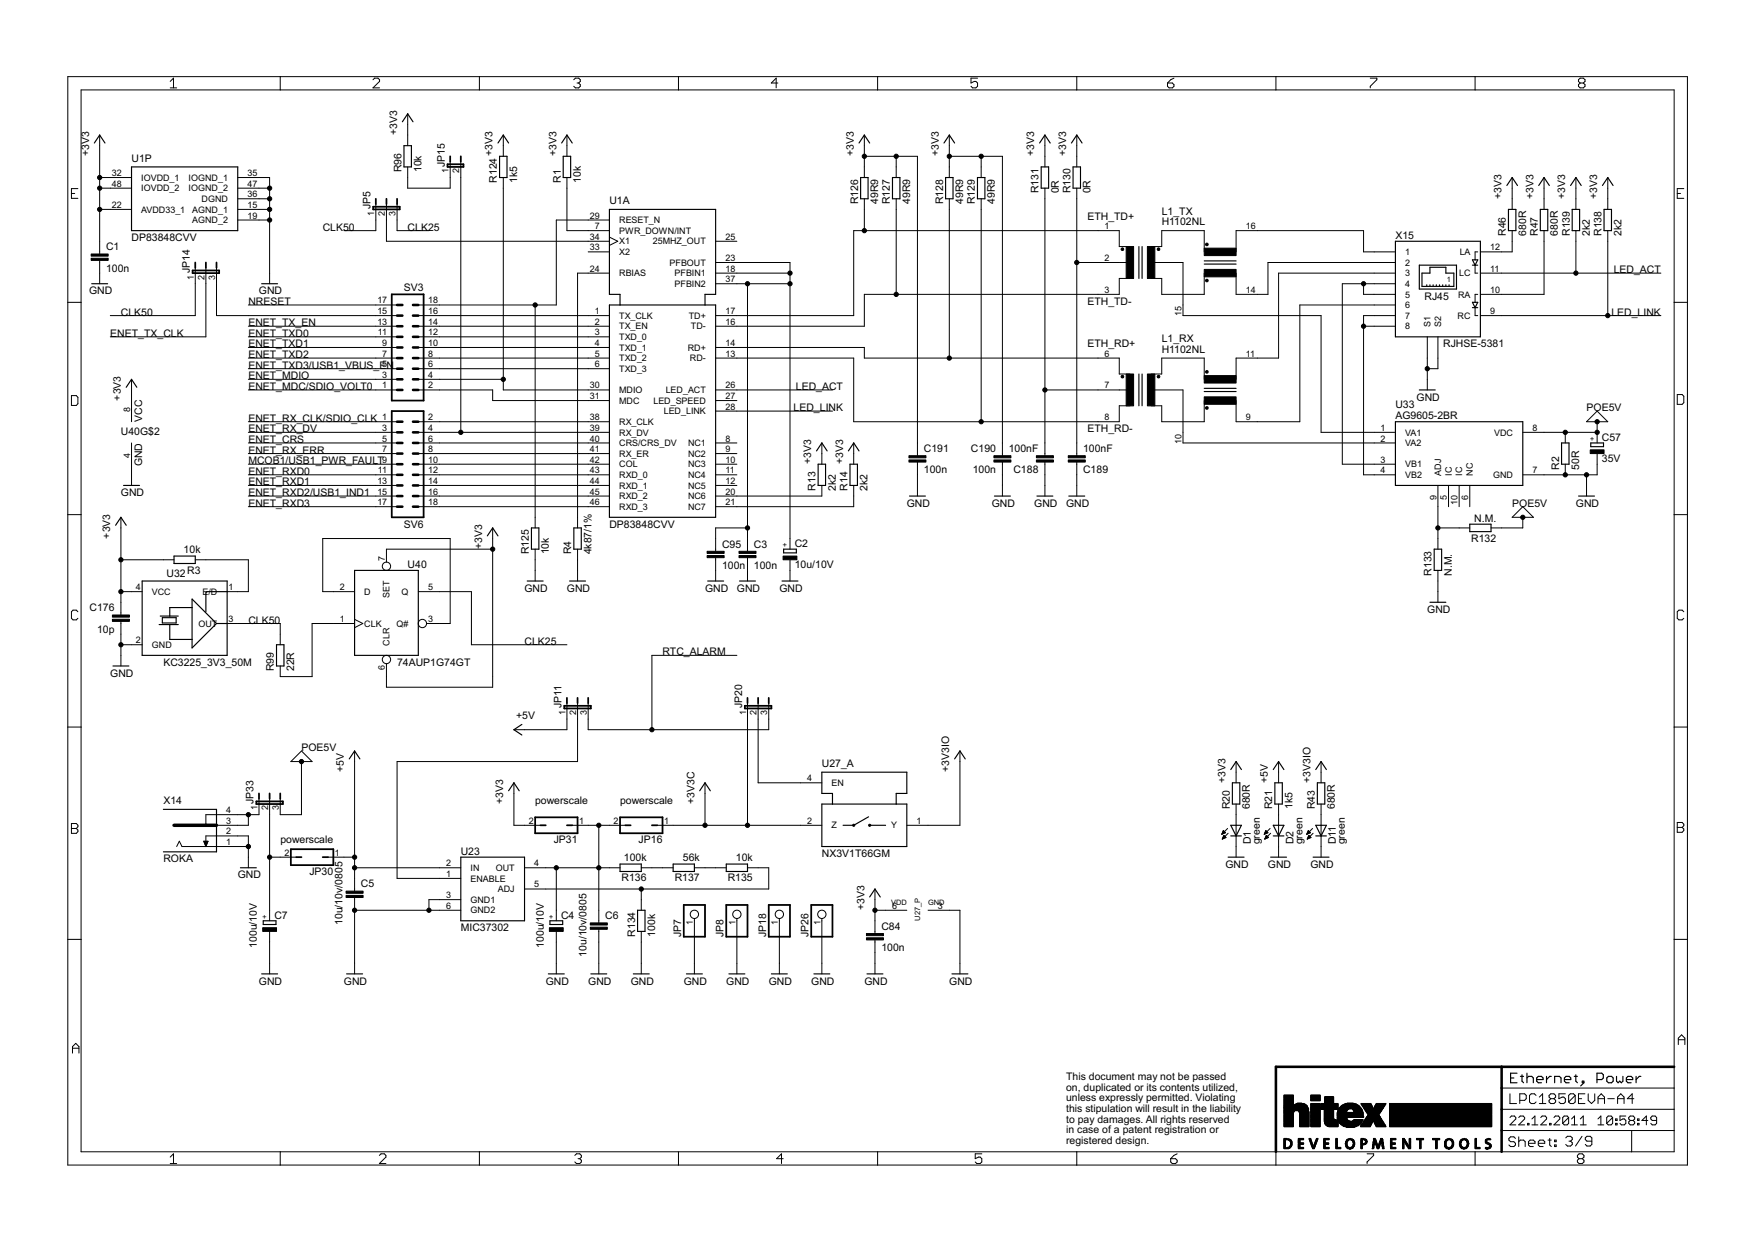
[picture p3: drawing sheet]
<svg xmlns="http://www.w3.org/2000/svg" width="420mm" height="297mm" viewBox="0 0 420 297" stroke-linecap="round" stroke-linejoin="round" font-family="sans-serif">
<defs><g id="words">
<g font-size="2.8">
<text x="94.9" y="32.3" transform="rotate(-90 94.9 32.3)">+3V3</text>
<text x="21.3" y="37.4" transform="rotate(-90 21.3 37.4)">+3V3</text>
<text x="31.5" y="38.6">U1P</text>
<text x="96" y="41.2" transform="rotate(-90 96 41.2)">R96</text>
<text x="100.8" y="41.2" transform="rotate(-90 100.8 41.2)">10k</text>
<text x="106.4" y="39.9" transform="rotate(-90 106.4 39.9)">JP15</text>
<text x="117.8" y="37.4" transform="rotate(-90 117.8 37.4)">+3V3</text>
<text x="133" y="37.4" transform="rotate(-90 133 37.4)">+3V3</text>
<text x="204.2" y="37.4" transform="rotate(-90 204.2 37.4)">+3V3</text>
<text x="224.5" y="37.4" transform="rotate(-90 224.5 37.4)">+3V3</text>
<text x="247.3" y="37.4" transform="rotate(-90 247.3 37.4)">+3V3</text>
<text x="255" y="37.4" transform="rotate(-90 255 37.4)">+3V3</text>
<text x="118.8" y="43.7" transform="rotate(-90 118.8 43.7)">R124</text>
<text x="123.6" y="43.7" transform="rotate(-90 123.6 43.7)">1k5</text>
<text x="134.1" y="43.7" transform="rotate(-90 134.1 43.7)">R1</text>
<text x="138.9" y="43.7" transform="rotate(-90 138.9 43.7)">10k</text>
<text x="248.4" y="46.3" transform="rotate(-90 248.4 46.3)">R131</text>
<text x="253.2" y="46.3" transform="rotate(-90 253.2 46.3)">0R</text>
<text x="256" y="46.3" transform="rotate(-90 256 46.3)">R130</text>
<text x="260.8" y="46.3" transform="rotate(-90 260.8 46.3)">0R</text>
<text x="359.1" y="47.5" transform="rotate(-90 359.1 47.5)">+3V3</text>
<text x="366.7" y="47.5" transform="rotate(-90 366.7 47.5)">+3V3</text>
<text x="374.3" y="47.5" transform="rotate(-90 374.3 47.5)">+3V3</text>
<text x="381.9" y="47.5" transform="rotate(-90 381.9 47.5)">+3V3</text>
<text x="88.6" y="50.1" transform="rotate(-90 88.6 50.1)">JP5</text>
<text x="145.7" y="48.8">U1A</text>
<text x="205.2" y="48.8" transform="rotate(-90 205.2 48.8)">R126</text>
<text x="210" y="48.8" transform="rotate(-90 210 48.8)">49R9</text>
<text x="212.8" y="48.8" transform="rotate(-90 212.8 48.8)">R127</text>
<text x="217.6" y="48.8" transform="rotate(-90 217.6 48.8)">49R9</text>
<text x="225.5" y="48.8" transform="rotate(-90 225.5 48.8)">R128</text>
<text x="230.3" y="48.8" transform="rotate(-90 230.3 48.8)">49R9</text>
<text x="233.1" y="48.8" transform="rotate(-90 233.1 48.8)">R129</text>
<text x="237.9" y="48.8" transform="rotate(-90 237.9 48.8)">49R9</text>
<text x="260" y="52.6">ETH_TD+</text>
<text x="277.8" y="53.9">H1102NL</text>
<text x="277.8" y="51.3">L1_TX</text>
<text x="25.4" y="59.9">C1</text>
<text x="31.5" y="57.7">DP83848CVV</text>
<text x="77.2" y="55.2">CLK50</text>
<text x="97.5" y="55.2">CLK25</text>
<text x="333.7" y="57.1">X15</text>
<text x="360.1" y="56.4" transform="rotate(-90 360.1 56.4)">R46</text>
<text x="364.9" y="56.4" transform="rotate(-90 364.9 56.4)">680R</text>
<text x="367.7" y="56.4" transform="rotate(-90 367.7 56.4)">R47</text>
<text x="372.5" y="56.4" transform="rotate(-90 372.5 56.4)">680R</text>
<text x="375.4" y="56.4" transform="rotate(-90 375.4 56.4)">R139</text>
<text x="380.2" y="56.4" transform="rotate(-90 380.2 56.4)">2k2</text>
<text x="383" y="56.4" transform="rotate(-90 383 56.4)">R138</text>
<text x="387.8" y="56.4" transform="rotate(-90 387.8 56.4)">2k2</text>
<text x="25.4" y="64.9">100n</text>
<text x="45.4" y="65.3" transform="rotate(-90 45.4 65.3)">JP14</text>
<text x="385.9" y="65.3">LED_ACT</text>
<text x="21.3" y="70.4">GND</text>
<text x="61.9" y="70.4">GND</text>
<text x="96.6" y="69.6">SV3</text>
<text x="340.7" y="71.7">RJ45</text>
<text x="28.9" y="75.5">CLK50</text>
<text x="59.4" y="72.9">NRESET</text>
<text x="260" y="72.9">ETH_TD-</text>
<text x="385.3" y="75.5">LED_LINK</text>
<text x="26.4" y="80.6">ENET_TX_CLK</text>
<text x="59.4" y="80.6">ENET_TXD0</text>
<text x="59.4" y="83.1">ENET_TXD1</text>
<text x="59.4" y="78">ENET_TX_EN</text>
<text x="260" y="83.1">ETH_RD+</text>
<text x="277.8" y="81.8">L1_RX</text>
<text x="345.1" y="83.1">RJHSE-5381</text>
<text x="59.4" y="88.2">ENET_TXD3/USB1_VBUS_EN</text>
<text x="59.4" y="85.6">ENET_TXD2</text>
<text x="277.8" y="84.4">H1102NL</text>
<text x="28.9" y="95.8" transform="rotate(-90 28.9 95.8)">+3V3</text>
<text x="59.4" y="90.7">ENET_MDIO</text>
<text x="59.4" y="93.3">ENET_MDC/SDIO_VOLT0</text>
<text x="190.3" y="93.3">LED_ACT</text>
<text x="338.8" y="95.8">GND</text>
<text x="34" y="100.9" transform="rotate(-90 34 100.9)">VCC</text>
<text x="59.4" y="100.9">ENET_RX_CLK/SDIO_CLK</text>
<text x="189.8" y="98.3">LED_LINK</text>
<text x="333.7" y="100.1">AG9605-2BR</text>
<text x="333.7" y="97.6">U33</text>
<text x="379.4" y="98.3">POE5V</text>
<text x="28.9" y="104">U40G$2</text>
<text x="59.4" y="105.9">ENET_CRS</text>
<text x="59.4" y="103.4">ENET_RX_DV</text>
<text x="260" y="103.4">ETH_RD-</text>
<text x="383.1" y="105.5">C57</text>
<text x="34" y="111.5" transform="rotate(-90 34 111.5)">GND</text>
<text x="59.4" y="113.6">ENET_RXD0</text>
<text x="59.4" y="108.5">ENET_RX_ERR</text>
<text x="59.4" y="111">MCOB1/USB1_PWR_FAULT</text>
<text x="194" y="111" transform="rotate(-90 194 111)">+3V3</text>
<text x="201.6" y="111" transform="rotate(-90 201.6 111)">+3V3</text>
<text x="220.9" y="113.2">100n</text>
<text x="220.9" y="108.1">C191</text>
<text x="232.2" y="108.1">C190</text>
<text x="232.6" y="113.2">100n</text>
<text x="241.2" y="108.1">100nF</text>
<text x="242.4" y="113.2">C188</text>
<text x="259" y="108.1">100nF</text>
<text x="259" y="113.2">C189</text>
<text x="372.8" y="112.3" transform="rotate(-90 372.8 112.3)">R2</text>
<text x="377.6" y="112.3" transform="rotate(-90 377.6 112.3)">50R</text>
<text x="383.1" y="110.5">35V</text>
<text x="28.9" y="118.6">GND</text>
<text x="59.4" y="116.1">ENET_RXD1</text>
<text x="59.4" y="118.6">ENET_RXD2/USB1_IND1</text>
<text x="195" y="117.4" transform="rotate(-90 195 117.4)">R13</text>
<text x="199.8" y="117.4" transform="rotate(-90 199.8 117.4)">2k2</text>
<text x="202.7" y="117.4" transform="rotate(-90 202.7 117.4)">R14</text>
<text x="207.5" y="117.4" transform="rotate(-90 207.5 117.4)">2k2</text>
<text x="59.4" y="121.2">ENET_RXD3</text>
<text x="216.9" y="121.2">GND</text>
<text x="237.2" y="121.2">GND</text>
<text x="247.3" y="121.2">GND</text>
<text x="255" y="121.2">GND</text>
<text x="352.5" y="124.7">N.M.</text>
<text x="361.6" y="121.2">POE5V</text>
<text x="376.9" y="121.2">GND</text>
<text x="26.4" y="128.8" transform="rotate(-90 26.4 128.8)">+3V3</text>
<text x="96.6" y="126.3">SV6</text>
<text x="115.3" y="131.3" transform="rotate(-90 115.3 131.3)">+3V3</text>
<text x="145.7" y="126.3">DP83848CVV</text>
<text x="172.7" y="131">C95</text>
<text x="180.3" y="131">C3</text>
<text x="190.1" y="130.9">C2</text>
<text x="351.8" y="129.5">R132</text>
<text x="39.8" y="137.9">U32</text>
<text x="43.9" y="132.4">10k</text>
<text x="44.8" y="137.2">R3</text>
<text x="97.5" y="135.9">U40</text>
<text x="126.5" y="132.6" transform="rotate(-90 126.5 132.6)">R125</text>
<text x="131.3" y="132.6" transform="rotate(-90 131.3 132.6)">10k</text>
<text x="136.6" y="132.6" transform="rotate(-90 136.6 132.6)">R4</text>
<text x="141.4" y="132.6" transform="rotate(-90 141.4 132.6)">4k87/1%</text>
<text x="172.7" y="136">100n</text>
<text x="180.3" y="136">100n</text>
<text x="190.1" y="135.9">10u/10V</text>
<text x="342.3" y="137.7" transform="rotate(-90 342.3 137.7)">R133</text>
<text x="347.1" y="137.7" transform="rotate(-90 347.1 137.7)">N.M.</text>
<text x="125.4" y="141.5">GND</text>
<text x="135.6" y="141.5">GND</text>
<text x="168.6" y="141.5">GND</text>
<text x="176.2" y="141.5">GND</text>
<text x="186.4" y="141.5">GND</text>
<text x="21.4" y="146.2">C176</text>
<text x="59.4" y="149.1">CLK50</text>
<text x="341.3" y="146.6">GND</text>
<text x="23.2" y="151.3">10p</text>
<text x="125.4" y="154.2">CLK25</text>
<text x="26.4" y="161.8">GND</text>
<text x="39.1" y="159.3">KC3225_3V3_50M</text>
<text x="65.5" y="160.5" transform="rotate(-90 65.5 160.5)">R99</text>
<text x="70.3" y="160.5" transform="rotate(-90 70.3 160.5)">22R</text>
<text x="94.9" y="159.3">74AUP1G74GT</text>
<text x="158.4" y="156.7">RTC_ALARM</text>
<text x="123.4" y="172">+5V</text>
<text x="134.3" y="169.4" transform="rotate(-90 134.3 169.4)">JP11</text>
<text x="177.5" y="169.4" transform="rotate(-90 177.5 169.4)">JP20</text>
<text x="72.1" y="179.6">POE5V</text>
<text x="82.2" y="184.7" transform="rotate(-90 82.2 184.7)">+5V</text>
<text x="196.5" y="183.4">U27_A</text>
<text x="227" y="184.7" transform="rotate(-90 227 184.7)">+3V3IO</text>
<text x="293" y="187.2" transform="rotate(-90 293 187.2)">+3V3</text>
<text x="303.2" y="187.2" transform="rotate(-90 303.2 187.2)">+5V</text>
<text x="313.4" y="187.2" transform="rotate(-90 313.4 187.2)">+3V3IO</text>
<text x="39.1" y="192.3">X14</text>
<text x="60.7" y="192.3" transform="rotate(-90 60.7 192.3)">JP33</text>
<text x="120.3" y="192.3" transform="rotate(-90 120.3 192.3)">+3V3</text>
<text x="128" y="192.3">powerscale</text>
<text x="148.3" y="192.3">powerscale</text>
<text x="166.1" y="192.3" transform="rotate(-90 166.1 192.3)">+3V3C</text>
<text x="294.1" y="193.6" transform="rotate(-90 294.1 193.6)">R20</text>
<text x="298.9" y="193.6" transform="rotate(-90 298.9 193.6)">680R</text>
<text x="304.2" y="193.6" transform="rotate(-90 304.2 193.6)">R21</text>
<text x="309" y="193.6" transform="rotate(-90 309 193.6)">1k5</text>
<text x="314.4" y="193.6" transform="rotate(-90 314.4 193.6)">R43</text>
<text x="319.2" y="193.6" transform="rotate(-90 319.2 193.6)">680R</text>
<text x="67.1" y="201.7">powerscale</text>
<text x="132.4" y="201.7">JP31</text>
<text x="152.7" y="201.7">JP16</text>
<text x="299.1" y="201.9" transform="rotate(-90 299.1 201.9)">D1</text>
<text x="301.3" y="201.9" transform="rotate(-90 301.3 201.9)">green</text>
<text x="309.3" y="201.9" transform="rotate(-90 309.3 201.9)">D2</text>
<text x="311.5" y="201.9" transform="rotate(-90 311.5 201.9)">green</text>
<text x="319.5" y="201.9" transform="rotate(-90 319.5 201.9)">D11</text>
<text x="321.6" y="201.9" transform="rotate(-90 321.6 201.9)">green</text>
<text x="39.1" y="206.3">ROKA</text>
<text x="74" y="209.3">JP30</text>
<text x="110.2" y="204.5">U23</text>
<text x="149.2" y="206">100k</text>
<text x="163.3" y="206">56k</text>
<text x="176" y="206">10k</text>
<text x="196.5" y="205">NX3V1T66GM</text>
<text x="293" y="207.5">GND</text>
<text x="303.2" y="207.5">GND</text>
<text x="313.4" y="207.5">GND</text>
<text x="56.8" y="210.1">GND</text>
<text x="86.3" y="212.2">C5</text>
<text x="148.6" y="210.8">R136</text>
<text x="161.3" y="210.8">R137</text>
<text x="174" y="210.8">R135</text>
<text x="65.6" y="219.7">C7</text>
<text x="81.9" y="221.2" transform="rotate(-90 81.9 221.2)">10u/10v/0805</text>
<text x="134.2" y="219.7">C4</text>
<text x="144.7" y="219.8">C6</text>
<text x="206.7" y="217.7" transform="rotate(-90 206.7 217.7)">+3V3</text>
<text x="61.4" y="226.7" transform="rotate(-90 61.4 226.7)">100u/10V</text>
<text x="110.2" y="222.8">MIC37302</text>
<text x="130" y="226.7" transform="rotate(-90 130 226.7)">100u/10V</text>
<text x="151.9" y="224" transform="rotate(-90 151.9 224)">R134</text>
<text x="156.7" y="224" transform="rotate(-90 156.7 224)">100k</text>
<text x="162.9" y="224" transform="rotate(-90 162.9 224)">JP7</text>
<text x="173" y="224" transform="rotate(-90 173 224)">JP8</text>
<text x="183.2" y="224" transform="rotate(-90 183.2 224)">JP18</text>
<text x="193.4" y="224" transform="rotate(-90 193.4 224)">JP26</text>
<text x="210.8" y="227.5">100n</text>
<text x="210.8" y="222.4">C84</text>
<text x="140.3" y="228.9" transform="rotate(-90 140.3 228.9)">10u/10v/0805</text>
<text x="61.9" y="235.5">GND</text>
<text x="82.2" y="235.5">GND</text>
<text x="130.5" y="235.5">GND</text>
<text x="140.7" y="235.5">GND</text>
<text x="150.8" y="235.5">GND</text>
<text x="163.5" y="235.5">GND</text>
<text x="173.7" y="235.5">GND</text>
<text x="183.8" y="235.5">GND</text>
<text x="194" y="235.5">GND</text>
<text x="206.7" y="235.5">GND</text>
<text x="227" y="235.5">GND</text>
<text x="255" y="258.3">This document may not be passed</text>
<text x="255" y="260.9">on, duplicated or its contents utilized,</text>
<text x="255" y="263.4">unless expressly permitted. Violating</text>
<text x="255" y="265.9">this stipulation will result in the liability</text>
<text x="255" y="268.5">to pay damages. All rights reserved</text>
<text x="255" y="271">in case of a patent registration or</text>
<text x="255" y="273.6">registered design.</text>
</g>
<g font-size="2.4">
<text x="107.3" y="41.5" transform="rotate(-90 107.3 41.5)">1</text>
<text x="109.8" y="41.5" transform="rotate(-90 109.8 41.5)">2</text>
<text x="26.7" y="42.1">32</text>
<text x="26.7" y="44.6">48</text>
<text x="33.8" y="43.2">IOVDD_1</text>
<text x="33.8" y="45.8">IOVDD_2</text>
<text x="45.1" y="43.2">IOGND_1</text>
<text x="45.1" y="45.8">IOGND_2</text>
<text x="59.2" y="42.1">35</text>
<text x="59.2" y="44.6">47</text>
<text x="59.2" y="47.2">36</text>
<text x="26.7" y="49.7">22</text>
<text x="33.8" y="50.8">AVDD33_1 AGND_1</text>
<text x="46" y="53.4">AGND_2</text>
<text x="48.2" y="48.3">DGND</text>
<text x="59.2" y="49.7">15</text>
<text x="59.2" y="52.3">19</text>
<text x="89.5" y="51.6" transform="rotate(-90 89.5 51.6)">1</text>
<text x="92.1" y="51.6" transform="rotate(-90 92.1 51.6)">2</text>
<text x="94.6" y="51.6" transform="rotate(-90 94.6 51.6)">3</text>
<text x="141" y="52.3">29</text>
<text x="148.1" y="53.4">RESET_N</text>
<text x="141" y="59.9">33</text>
<text x="141" y="57.3">34</text>
<text x="142.2" y="54.8">7</text>
<text x="148.1" y="55.9">PWR_DOWN/INT</text>
<text x="148.1" y="58.5">X1</text>
<text x="156.1" y="58.5">25MHZ_OUT</text>
<text x="173.5" y="57.3">25</text>
<text x="264.1" y="54.8">1</text>
<text x="297.9" y="54.8">16</text>
<text x="356.3" y="59.9">12</text>
<text x="141" y="65">24</text>
<text x="148.1" y="61">X2</text>
<text x="160.1" y="63.5">PFBOUT</text>
<text x="173.5" y="62.4">23</text>
<text x="173.5" y="65">18</text>
<text x="264.1" y="62.4">2</text>
<text x="336" y="61">1</text>
<text x="336" y="63.5">2</text>
<text x="349.1" y="61">LA</text>
<text x="356.3" y="65">11</text>
<text x="46.3" y="66.9" transform="rotate(-90 46.3 66.9)">1</text>
<text x="48.9" y="66.9" transform="rotate(-90 48.9 66.9)">2</text>
<text x="51.4" y="66.9" transform="rotate(-90 51.4 66.9)">3</text>
<text x="148.1" y="66.1">RBIAS</text>
<text x="161.3" y="68.6">PFBIN2</text>
<text x="161.3" y="66.1">PFBIN1</text>
<text x="173.5" y="67.5">37</text>
<text x="264.1" y="70">3</text>
<text x="297.9" y="70">14</text>
<text x="336" y="66.1">3</text>
<text x="336" y="68.6">4</text>
<text x="336" y="71.2">5</text>
<text x="348.7" y="71.2">RA</text>
<text x="348.9" y="66.1">LC</text>
<text x="356.3" y="70">10</text>
<text x="90.2" y="77.7">13</text>
<text x="90.2" y="75.1">15</text>
<text x="90.2" y="72.6">17</text>
<text x="102.4" y="77.7">14</text>
<text x="102.4" y="75.1">16</text>
<text x="102.4" y="72.6">18</text>
<text x="142.2" y="75.1">1</text>
<text x="142.2" y="77.7">2</text>
<text x="148.1" y="76.2">TX_CLK</text>
<text x="164.7" y="76.2">TD+</text>
<text x="173.5" y="77.7">16</text>
<text x="173.5" y="75.1">17</text>
<text x="282.5" y="75.7" transform="rotate(-90 282.5 75.7)">15</text>
<text x="336" y="73.7">6</text>
<text x="336" y="76.2">7</text>
<text x="348.6" y="76.2">RC</text>
<text x="356.3" y="75.1">9</text>
<text x="90.4" y="80.2">11</text>
<text x="91.4" y="82.7">9</text>
<text x="102.4" y="82.7">10</text>
<text x="102.4" y="80.2">12</text>
<text x="142.2" y="80.2">3</text>
<text x="142.2" y="82.7">4</text>
<text x="148.1" y="78.8">TX_EN</text>
<text x="148.1" y="81.3">TXD_0</text>
<text x="148.1" y="83.9">TXD_1</text>
<text x="164.5" y="83.9">RD+</text>
<text x="165.2" y="78.8">TD-</text>
<text x="173.5" y="82.7">14</text>
<text x="336" y="78.8">8</text>
<text x="342.1" y="78.2" transform="rotate(-90 342.1 78.2)">S1</text>
<text x="344.6" y="78.2" transform="rotate(-90 344.6 78.2)">S2</text>
<text x="91.4" y="87.8">5</text>
<text x="91.4" y="85.3">7</text>
<text x="102.4" y="87.8">6</text>
<text x="102.4" y="85.3">8</text>
<text x="142.2" y="85.3">5</text>
<text x="142.2" y="87.8">6</text>
<text x="148.1" y="86.4">TXD_2</text>
<text x="148.1" y="88.9">TXD_3</text>
<text x="165" y="86.4">RD-</text>
<text x="173.5" y="85.3">13</text>
<text x="264.1" y="85.3">6</text>
<text x="297.9" y="85.3">11</text>
<text x="91.4" y="92.9">1</text>
<text x="91.4" y="90.4">3</text>
<text x="102.4" y="92.9">2</text>
<text x="102.4" y="90.4">4</text>
<text x="141" y="92.9">30</text>
<text x="141" y="95.4">31</text>
<text x="148.1" y="94">MDIO</text>
<text x="159.2" y="94">LED_ACT</text>
<text x="173.5" y="92.9">26</text>
<text x="173.5" y="95.4">27</text>
<text x="264.1" y="92.9">7</text>
<text x="31.1" y="98.5" transform="rotate(-90 31.1 98.5)">8</text>
<text x="91.4" y="100.5">1</text>
<text x="102.4" y="100.5">2</text>
<text x="141" y="100.5">38</text>
<text x="148.1" y="96.6">MDC</text>
<text x="148.1" y="101.6">RX_CLK</text>
<text x="156.3" y="96.6">LED_SPEED</text>
<text x="158.7" y="99.1">LED_LINK</text>
<text x="173.5" y="98">28</text>
<text x="264.1" y="100.5">8</text>
<text x="297.9" y="100.5">9</text>
<text x="91.4" y="103.1">3</text>
<text x="91.4" y="105.6">5</text>
<text x="102.4" y="103.1">4</text>
<text x="102.4" y="105.6">6</text>
<text x="141" y="103.1">39</text>
<text x="141" y="105.6">40</text>
<text x="148.1" y="104.2">RX_DV</text>
<text x="148.1" y="106.7">CRS/CRS_DV</text>
<text x="164.5" y="106.7">NC1</text>
<text x="173.5" y="105.6">8</text>
<text x="282.5" y="106.1" transform="rotate(-90 282.5 106.1)">10</text>
<text x="330.2" y="103.1">1</text>
<text x="330.2" y="105.6">2</text>
<text x="336" y="104.2">VA1</text>
<text x="336" y="106.7">VA2</text>
<text x="357.3" y="104.2">VDC</text>
<text x="366.5" y="103.1">8</text>
<text x="31.1" y="109.5" transform="rotate(-90 31.1 109.5)">4</text>
<text x="90.4" y="113.2">11</text>
<text x="91.4" y="108.1">7</text>
<text x="91.4" y="110.7">9</text>
<text x="102.4" y="108.1">8</text>
<text x="102.4" y="110.7">10</text>
<text x="102.4" y="113.2">12</text>
<text x="141" y="108.1">41</text>
<text x="141" y="110.7">42</text>
<text x="141" y="113.2">43</text>
<text x="148.1" y="109.2">RX_ER</text>
<text x="148.1" y="111.8">COL</text>
<text x="164.5" y="111.8">NC3</text>
<text x="164.5" y="109.2">NC2</text>
<text x="173.5" y="113.2">11</text>
<text x="173.5" y="110.7">10</text>
<text x="173.5" y="108.1">9</text>
<text x="330.2" y="110.7">3</text>
<text x="330.2" y="113.2">4</text>
<text x="336" y="111.8">VB1</text>
<text x="344.6" y="113.8" transform="rotate(-90 344.6 113.8)">ADJ</text>
<text x="347.1" y="113.8" transform="rotate(-90 347.1 113.8)">IC</text>
<text x="349.7" y="113.8" transform="rotate(-90 349.7 113.8)">IC</text>
<text x="352.2" y="113.8" transform="rotate(-90 352.2 113.8)">NC</text>
<text x="366.5" y="113.2">7</text>
<text x="90.2" y="115.8">13</text>
<text x="90.2" y="118.3">15</text>
<text x="102.4" y="115.8">14</text>
<text x="102.4" y="118.3">16</text>
<text x="141" y="115.8">44</text>
<text x="141" y="118.3">45</text>
<text x="148.1" y="114.3">RXD_0</text>
<text x="148.1" y="116.9">RXD_1</text>
<text x="148.1" y="119.4">RXD_2</text>
<text x="164.5" y="119.4">NC6</text>
<text x="164.5" y="116.9">NC5</text>
<text x="164.5" y="114.3">NC4</text>
<text x="173.5" y="118.3">20</text>
<text x="173.5" y="115.8">12</text>
<text x="336" y="114.3">VB2</text>
<text x="343.5" y="119.6" transform="rotate(-90 343.5 119.6)">9</text>
<text x="346" y="119.6" transform="rotate(-90 346 119.6)">5</text>
<text x="351.1" y="119.6" transform="rotate(-90 351.1 119.6)">6</text>
<text x="357.1" y="114.3">GND</text>
<text x="90.2" y="120.8">17</text>
<text x="102.4" y="120.8">18</text>
<text x="141" y="120.8">46</text>
<text x="148.1" y="121.9">RXD_3</text>
<text x="164.5" y="121.9">NC7</text>
<text x="173.5" y="120.8">21</text>
<text x="348.6" y="120.8" transform="rotate(-90 348.6 120.8)">10</text>
<text x="92.1" y="134.1" transform="rotate(-90 92.1 134.1)">7</text>
<text x="32.5" y="141.1">4</text>
<text x="36.3" y="142.3">VCC</text>
<text x="48.4" y="142.3">E</text>
<text x="49.8" y="142.3">/D</text>
<text x="54.7" y="141.1">1</text>
<text x="81.3" y="141.1">2</text>
<text x="87.1" y="142.3">D</text>
<text x="93.2" y="142.9" transform="rotate(-90 93.2 142.9)">SET</text>
<text x="96" y="142.3">Q</text>
<text x="102.4" y="141.1">5</text>
<text x="47.4" y="149.9">OUT</text>
<text x="54.7" y="148.8">3</text>
<text x="81.3" y="148.8">1</text>
<text x="87.1" y="149.9">CLK</text>
<text x="94.8" y="149.9">Q#</text>
<text x="102.4" y="148.8">3</text>
<text x="32.5" y="153.8">2</text>
<text x="36.3" y="155">GND</text>
<text x="93.2" y="154.4" transform="rotate(-90 93.2 154.4)">CLR</text>
<text x="92.1" y="160.3" transform="rotate(-90 92.1 160.3)">6</text>
<text x="135.2" y="171" transform="rotate(-90 135.2 171)">1</text>
<text x="137.8" y="171" transform="rotate(-90 137.8 171)">2</text>
<text x="140.3" y="171" transform="rotate(-90 140.3 171)">3</text>
<text x="178.4" y="171" transform="rotate(-90 178.4 171)">1</text>
<text x="180.9" y="171" transform="rotate(-90 180.9 171)">2</text>
<text x="183.5" y="171" transform="rotate(-90 183.5 171)">3</text>
<text x="193" y="186.9">4</text>
<text x="198.9" y="188">EN</text>
<text x="54.1" y="197">3</text>
<text x="54.1" y="194.5">4</text>
<text x="61.6" y="193.8" transform="rotate(-90 61.6 193.8)">1</text>
<text x="64.1" y="193.8" transform="rotate(-90 64.1 193.8)">2</text>
<text x="66.7" y="193.8" transform="rotate(-90 66.7 193.8)">3</text>
<text x="126.4" y="197">2</text>
<text x="138.5" y="197">1</text>
<text x="146.7" y="197">2</text>
<text x="158.8" y="197">1</text>
<text x="193" y="197">2</text>
<text x="219.2" y="197">1</text>
<text x="54.1" y="199.6">2</text>
<text x="54.1" y="202.1">1</text>
<text x="198.9" y="198.1">Z</text>
<text x="213.1" y="198.1">Y</text>
<text x="68" y="204.6">2</text>
<text x="80.1" y="204.6">1</text>
<text x="106.7" y="207.2">2</text>
<text x="106.7" y="209.7">1</text>
<text x="112.5" y="208.3">IN</text>
<text x="118.6" y="208.3">OUT</text>
<text x="127.8" y="207.2">4</text>
<text x="106.7" y="214.8">3</text>
<text x="112.5" y="210.8">ENABLE</text>
<text x="112.5" y="215.9">GND1</text>
<text x="119" y="213.4">ADJ</text>
<text x="127.8" y="212.3">5</text>
<text x="106.7" y="217.3">6</text>
<text x="112.5" y="218.4">GND2</text>
<text x="165.7" y="221.2" transform="rotate(-90 165.7 221.2)">1</text>
<text x="175.9" y="221.2" transform="rotate(-90 175.9 221.2)">1</text>
<text x="186" y="221.2" transform="rotate(-90 186 221.2)">1</text>
<text x="196.2" y="221.2" transform="rotate(-90 196.2 221.2)">1</text>
<text x="213.3" y="217.3">6</text>
<text x="224.3" y="217.3">3</text>
</g>
<g font-size="2">
<text x="346" y="67.3">1</text>
<text x="381.4" y="105.5" transform="rotate(-90 381.4 105.5)">+</text>
<text x="188.3" y="130.9" transform="rotate(-90 188.3 130.9)">+</text>
<text x="63.9" y="219.8" transform="rotate(-90 63.9 219.8)">+</text>
<text x="132.5" y="219.8" transform="rotate(-90 132.5 219.8)">+</text>
<text x="213.1" y="216.4">VDD</text>
<text x="220" y="220.2" transform="rotate(-90 220 220.2)">U27_P</text>
<text x="221.9" y="216.4">GND</text>
</g>
</g></defs>
<g fill="#000" stroke="#000" stroke-width=".28">
<path d="M23.8 32.3l-1.2 1.9zM23.8 32.3l1.3 1.9zM31.5 39.9h25.4zM56.9 39.9v15.3zM96.6 34.8v5.1zM97.5 27.2l-1.3 1.9zM98.4 34.8v5.1zM96.6 34.8h1.8zM96.6 39.9h1.8zM97.5 27.2l1.3 1.9zM119.5 37.4v5.1zM120.4 32.3l-1.3 1.9z"/>
<path d="M119.5 37.4h1.7zM120.4 32.3l1.2 1.9zM134.7 37.4v5.1zM135.6 32.3l-1.3 1.9zM134.7 37.4h1.8zM135.6 32.3l1.2 1.9zM206.7 32.3l-1.3 1.9zM206.7 32.3l1.3 1.9zM227 32.3l-1.3 1.9zM227 32.3l1.3 1.9zM249 39.9v5.1zM249.9 32.3l-1.3 1.9z"/>
<path d="M249 39.9h1.8zM249.9 32.3l1.2 1.9zM256.6 39.9v5.1zM257.5 32.3l-1.3 1.9zM256.6 39.9h1.8zM257.5 32.3l1.3 1.9zM31.5 39.9v15.3zM31.5 55.2h25.4zM121.2 37.4v5.1zM119.5 42.5h1.7zM136.5 37.4v5.1zM134.7 42.5h1.8z"/>
<path d="M145.7 50.1h25.4zM171.1 50.1v20.3zM205.8 42.5v5zM207.6 42.5v5zM205.8 42.5h1.8zM205.8 47.5h1.8zM213.4 42.5v5zM215.2 42.5v5zM213.4 42.5h1.8zM213.4 47.5h1.8zM226.1 42.5v5zM227.9 42.5v5z"/>
<path d="M226.1 42.5h1.8zM226.1 47.5h1.8zM233.7 42.5v5zM235.5 42.5v5zM233.7 42.5h1.8zM233.7 47.5h1.8zM250.8 39.9v5.1zM249 45h1.8zM258.4 39.9v5.1zM256.6 45h1.8zM333.7 57.7v22.9zM333.7 57.7h20.3z"/>
<path d="M360.7 50.1v5.1zM361.6 42.5l-1.3 1.9zM362.5 50.1v5.1zM360.7 50.1h1.8zM360.7 55.2h1.8zM361.6 42.5l1.3 1.9zM368.3 50.1v5.1zM369.2 42.5l-1.2 1.9zM370.1 50.1v5.1zM368.3 50.1h1.8zM368.3 55.2h1.8zM369.2 42.5l1.3 1.9z"/>
<path d="M376 50.1v5.1zM376.9 42.5l-1.3 1.9zM377.7 50.1v5.1zM376 50.1h1.7zM376 55.2h1.7zM376.9 42.5l1.2 1.9zM383.6 50.1v5.1zM384.5 42.5l-1.3 1.9zM385.4 50.1v5.1zM383.6 50.1h1.8zM383.6 55.2h1.8zM384.5 42.5l1.2 1.9z"/>
<path d="M21.9 67.9h3.8zM62.6 67.9h3.8zM145.7 50.1v20.3zM145.7 72.9v50.8zM148.3 70.4v2.5zM145.7 70.4h2.6zM145.7 72.9h2.6zM168.6 70.4v2.5zM148.3 72.9h20.3zM168.6 70.4h2.5zM168.6 72.9h2.5zM272.4 59v7.6z"/>
<path d="M273.1 59v7.6zM288 62.4h7.6zM288 63.2h7.6zM339.4 63.4v5.7zM339.4 69.1h8.9zM340 65.3h1.9zM340 65.3v3.2zM341.2 68.1v.3zM341.9 63.9v1.4zM341.9 63.9h3.9zM341.9 68.1v.3zM342.7 68.1v.3z"/>
<path d="M343.5 68.1v.3zM344.2 68.1v.3zM345 68.1v.3zM345.8 63.9v1.4zM345.8 65.3h1.9zM345.8 68.1v.3zM346.5 68.1v.3zM347.7 65.3v3.2zM340 68.5h7.7zM348.3 63.4v5.7zM339.4 63.4h8.9zM352.1 72.3h.6z"/>
<path d="M352.1 73.6h.6zM352.1 62.1h.6zM352.1 63.4h.6zM352.7 72.3h.7zM352.1 72.3l.6 1.3zM352.7 73.6h.7zM352.7 62.1h.7zM352.1 62.1l.6 1.3zM352.7 63.4h.7zM353.4 72.3l-.7 1.3zM353.4 62.1l-.7 1.3zM31.5 90.7l-1.3 1.9z"/>
<path d="M31.5 90.7l1.2 1.9zM272.4 89.5v7.5zM273.1 89.5v7.5zM288 92.9h7.6zM288 93.6h7.6zM333.7 80.6h20.3zM339.4 93.3h3.8zM354 57.7v22.9zM29.5 116.1h3.9zM195.6 111v5.1zM196.5 105.9l-1.2 1.9zM197.4 111v5.1z"/>
<path d="M195.6 111h1.8zM195.6 116.1h1.8zM196.5 105.9l1.3 1.9zM203.3 111v5.1zM204.2 105.9l-1.3 1.9zM205 111v5.1zM203.3 111h1.7zM203.3 116.1h1.7zM204.2 105.9l1.2 1.9zM217.5 118.6h3.8zM237.8 118.6h3.8zM248 118.6h3.8z"/>
<path d="M255.6 118.6h3.8zM333.7 100.9h30.5zM333.7 100.9v15.2zM364.2 100.9v15.2zM333.7 116.1h30.5zM373.4 105.9v5.1zM375.2 105.9v5.1zM373.4 105.9h1.8zM373.4 111h1.8zM377.5 118.6h3.8zM380.4 106.8h3.1zM380.4 105.9v.9z"/>
<path d="M380.4 105.9h3.1zM383.5 105.9v.9zM28.9 123.7l-1.3 1.9zM28.9 123.7l1.3 1.9zM34 139h20.3zM41.6 134.8h5.1zM41.6 133v1.8zM41.6 133h5.1zM46.7 133v1.8zM54.3 139v2.5zM84.8 136.4h7.6zM92.4 136.4h7.6z"/>
<path d="M100 136.4v20.3zM117.8 126.3l-1.3 1.9zM117.8 126.3l1.3 1.9zM126.1 139h3.8zM127.1 126.3v5zM128.9 126.3v5zM127.1 126.3h1.8zM127.1 131.3h1.8zM136.2 139h3.8zM137.2 126.3v5zM139 126.3v5zM137.2 126.3h1.8z"/>
<path d="M137.2 131.3h1.8zM145.7 123.7h25.4zM169.2 139h3.8zM171.1 72.9v50.8zM176.8 139h3.9zM187 139h3.8zM187.4 132.2h3zM187.4 131.3v.9zM187.4 131.3h3zM190.4 131.3v.9zM343 131.3v5.1zM344.7 131.3v5.1z"/>
<path d="M343 131.3h1.7zM343 136.4h1.7zM351.5 127.1h5.1zM351.5 125.4v1.7zM351.5 125.4h5.1zM356.6 125.4v1.7zM27 159.3h3.8zM34 139v17.7zM38.1 149.4h2.5zM38.8 147.7v1.3zM38.8 147.7h3.3zM40.6 145.3v2z"/>
<path d="M38.3 147.3h2.3zM40.6 147.3h2zM40.6 149.4v3.5zM40.6 152.9h5.3zM42.1 147.7v1.3zM38.8 149h3.3zM40.6 149.4h2zM45.9 143.3v2zM45.9 145.3v7.6zM45.9 152.9v2.1zM45.9 155l5.9-5.9zM40.6 145.3h5.3z"/>
<path d="M49.2 141.8v4.5zM49.2 141.8l.3-.3zM49.5 141.5h4.8zM45.9 143.3l5.9 5.8zM54.3 141.5v7.6zM54.3 149.1v7.6zM34 156.7h20.3zM51.8 149.1h2.5zM66.1 154.2v5.1zM67.9 154.2v5.1zM66.1 154.2h1.8zM66.1 159.3h1.8z"/>
<path d="M84.8 136.4v20.3zM84.8 156.7h15.2zM341.9 144h3.9zM84.8 179.6l-1.3 1.9zM122.9 174.5l1.9-1.3zM122.9 174.5l1.9 1.3zM229.6 179.6l-1.3 1.9zM39.1 193.6h12.7zM51.8 193.6v1.2zM51.8 194.8v2.6zM51.8 197.4v2.5zM51.8 199.9v2.6z"/>
<path d="M84.8 179.6l1.3 1.9zM122.9 187.2l-1.3 1.9zM122.9 187.2l1.3 1.9zM168.6 187.2l-1.3 1.9zM168.6 187.2l1.3 1.9zM196.5 184.7v5.1zM196.5 189.8h2.6zM196.5 192.3v10.2zM199.1 189.8v2.5zM199.1 192.3h15.2zM196.5 192.3h2.6zM201.6 197.4h2.6z"/>
<path d="M204.2 197.4l3.5-2.1zM208 197.4h3.8zM214.3 189.8v2.5zM214.3 189.8h2.6zM216.9 184.7v5.1zM196.5 184.7h20.4zM214.3 192.3h2.6zM229.6 179.6l1.2 1.9zM294.7 187.2v5.1zM294.3 197.4l1.3 2.5zM294.3 199.9h1.3zM294.3 197.4h1.3z"/>
<path d="M295.6 182.1l-1.3 1.9zM296.5 187.2v5.1zM294.7 187.2h1.8zM294.7 192.3h1.8zM296.9 197.4l-1.3 2.5zM295.6 199.9h1.3zM295.6 197.4h1.3zM295.6 182.1l1.3 1.9zM304.9 187.2v5.1zM304.5 197.4l1.3 2.5zM304.5 199.9h1.3zM304.5 197.4h1.3z"/>
<path d="M305.8 182.1l-1.3 1.9zM306.6 187.2v5.1zM304.9 187.2h1.7zM304.9 192.3h1.7zM307 197.4l-1.2 2.5zM305.8 199.9h1.2zM305.8 197.4h1.2zM305.8 182.1l1.2 1.9zM315 187.2v5.1zM315.9 182.1l-1.3 1.9zM314.6 197.4l1.3 2.5zM314.6 199.9h1.3z"/>
<path d="M314.6 197.4h1.3zM316.8 187.2v5.1zM315 187.2h1.8zM315 192.3h1.8zM315.9 182.1l1.3 1.9zM317.2 197.4l-1.3 2.5zM315.9 199.9h1.3zM315.9 197.4h1.3zM51.8 202.5v1.2zM39.1 203.7h12.7zM57.5 207.5h3.8zM110.2 205v15.2z"/>
<path d="M110.2 205h15.2zM148.3 208.4h5.1zM148.3 206.7v1.7zM152.5 217.7v5.1zM148.3 206.7h5.1zM153.4 206.7v1.7zM152.5 217.7h1.7zM161 208.4h5.1zM161 206.7v1.7zM161 206.7h5.1zM166.1 206.7v1.7zM173.7 208.4h5.1z"/>
<path d="M173.7 206.7v1.7zM173.7 206.7h5.1zM178.8 206.7v1.7zM196.5 202.5h20.4zM209.2 212.6l-1.2 1.9zM209.2 212.6l1.3 1.9zM216.9 192.3v10.2zM293.7 205h3.8zM303.8 205h3.9zM314 205h3.8zM62.6 232.9h3.8zM62.9 221.1h3.1z"/>
<path d="M62.9 220.2v.9zM62.9 220.2h3.1zM66 220.2v.9zM82.9 232.9h3.8zM110.2 220.2h15.2zM125.4 205v15.2zM131.1 232.9h3.8zM131.5 221.1h3.1zM131.5 220.2v.9zM131.5 220.2h3.1zM134.6 220.2v.9zM141.3 232.9h3.8z"/>
<path d="M151.4 232.9h3.9zM154.2 217.7v5.1zM152.5 222.8h1.7zM164.1 232.9h3.9zM174.3 232.9h3.8zM184.5 232.9h3.8zM194.6 232.9h3.8zM207.3 232.9h3.8zM227.6 232.9h3.9zM361.2 256.7v2.3zM361.2 259h1.6zM361.2 257.8h.8z"/>
<path d="M361.2 256.7h1.6zM363.6 257.4h.7zM364 257v1.6zM364 258.6l.3 .4zM365.1 256.7v2.3zM365.1 257.8l.4-.4zM365.5 257.4h.8zM366.3 257.4l.4 .4zM366.7 257.8v1.2zM367.5 257.8v.8zM367.5 257.8l.4-.4zM367.5 258.6l.4 .4z"/>
<path d="M367.9 257.4h.7zM367.9 259h.7zM368.6 257.4l.4 .4zM369 257.8v.4zM367.5 258.2h1.5zM369.8 257.4v1.6zM369.8 258.2l.8-.8zM370.6 257.4h.4zM371.8 257.4v1.6zM371.8 257.4h1.1zM372.9 257.4l.4 .4zM373.3 257.8v1.2z"/>
<path d="M374.1 257.8v.8zM374.1 257.8l.4-.4zM374.1 258.6l.4 .4zM374.5 257.4h.7zM374.5 259h.7zM375.2 257.4l.4 .4zM375.6 257.8v.4zM374.1 258.2h1.5zM376.4 257.4h.8zM376.8 257v1.6zM376.8 258.6l.4 .4zM378 259.7l.8-.7z"/>
<path d="M378.4 258.6v.4zM378.4 259h.4zM378.8 258.6v.4zM378.4 258.6h.4zM381.9 256.7v2.3zM381.9 256.7h1.1zM383 256.7l.4 .3zM381.9 258.2h1.1zM383.4 257v.8zM383.4 257.8l-.4 .4zM384.2 257.8v.8zM384.2 258.6l.4 .4z"/>
<path d="M384.6 259h.8zM384.6 257.4l-.4 .4zM385.4 259l.4-.4zM384.6 257.4h.8zM385.8 257.8v.8zM385.4 257.4l.4 .4zM386.6 257.4v1.2zM386.6 258.6l.3 .4zM386.9 259l.4-.4zM387.3 258.6l.4 .4zM387.7 259l.4-.4zM388.1 257.4v1.2z"/>
<path d="M388.9 257.8v.8zM388.9 257.8l.4-.4zM388.9 258.6l.4 .4zM389.3 257.4h.8zM389.3 259h.8zM390.1 257.4l.3 .4zM390.4 257.8v.4zM388.9 258.2h1.5zM391.2 257.4v1.6zM391.2 258.2l.8-.8zM392 257.4h.4z"/>
</g>
<g fill="#000" stroke="#000" stroke-width=".24">
<path d="M16.2 18.3v54zM40.7 19.5l.8-.8zM41.5 18.7v2.3zM16.2 18.3h50.8zM89.2 19.1l.4-.4zM89.6 18.7h.8zM90.8 19.1v.4zM90.4 18.7l.4 .4zM67 18.3h47.6zM137.2 19.1l.4-.4zM137.6 18.7h.8zM138.4 18.7l.4 .4z"/>
<path d="M138 19.9h.4zM138.4 19.9l.4 .4zM138.8 19.1v.4zM138.8 19.5l-.4 .4zM114.6 18.3h47.6zM184.4 19.9h1.6zM185.6 18.7l-1.2 1.2zM162.2 18.3h47.7zM209.9 18.3v3.2zM232.2 18.7v1.2zM232.2 19.9l.8-.4zM233 19.5h.4z"/>
<path d="M233.4 19.5l.4 .4zM232.2 18.7h1.6zM233.8 19.9v.7zM209.9 18.3h47.6zM257.5 18.3v3.2zM279.2 19.9v.7zM280 19.1l-.8 .8zM279.2 19.9h1.2zM280 19.1l.7-.4zM257.5 18.3h47.6zM305.1 18.3v3.2zM327.7 18.7h1.5z"/>
<path d="M329.2 18.7v.4zM329.2 19.1l-1.5 1.5zM305.1 18.3h47.6zM352.7 18.3v3.2zM377.5 19.1l.4-.4zM377.5 19.1v.4zM377.9 18.7h.7zM377.5 19.5l.4 .4zM377.9 19.9h.7zM378.6 18.7l.4 .4zM378.6 19.9l.4 .4zM379 19.1v.4z"/>
<path d="M378.6 19.9l.4-.4zM352.7 18.3h50.8zM19.4 21.5v50.8zM23.8 32.3v2.5zM40.7 21h1.5zM19.4 21.5h47.6zM67 18.3v3.2zM89.2 21l1.6-1.5zM89.2 21h1.6zM97.5 32.3v2.5zM97.5 27.2v2.6zM97.5 29.8v2.5z"/>
<path d="M107.7 38.7v1.2zM110.2 38.7v1.2zM67 21.5h47.6zM114.6 18.3v3.2zM120.4 34.8v2.6zM120.4 32.3v2.5zM135.6 34.8v2.6zM135.6 32.3v2.5zM137.2 20.6l.4 .4zM137.6 21h.8zM138.8 20.3v.3zM138.8 20.6l-.4 .4z"/>
<path d="M114.6 21.5h47.6zM162.2 18.3v3.2zM185.6 18.7v2.3zM206.7 39.9v2.6zM206.7 32.3v2.5zM206.7 37.4v2.5zM206.7 37.4h7.6zM206.7 34.8v2.6zM162.2 21.5h47.7zM214.3 39.9v2.6zM214.3 37.4v2.5zM214.3 37.4h5.1z"/>
<path d="M219.4 37.4v68.5zM227 39.9v2.6zM227 32.3v2.5zM227 37.4v2.5zM227 37.4h7.6zM227 34.8v2.6zM232.2 20.6l.4 .4zM232.6 21h.8zM233.4 21l.4-.4zM234.6 39.9v2.6zM234.6 37.4v2.5zM234.6 37.4h5.1z"/>
<path d="M239.7 37.4v68.5zM249.9 37.4v2.5zM249.9 32.3v2.5zM249.9 34.8v2.6zM209.9 21.5h47.6zM257.5 37.4v2.5zM257.5 32.3v2.5zM257.5 34.8v2.6zM279.2 20.6l.4 .4zM279.6 21h.8zM280.4 21l.3-.4zM280.7 20.3v.3z"/>
<path d="M280.4 19.9l.3 .4zM257.5 21.5h47.6zM327.7 20.6v.4zM305.1 21.5h47.6zM377.5 20.3v.3zM377.9 19.9l-.4 .4zM377.5 20.6l.4 .4zM377.9 21h.7zM379 20.3v.3zM378.6 21l.4-.4zM352.7 21.5h47.6zM17.1 45.1v2.3z"/>
<path d="M17.1 47.4h1.5zM17.1 46.3h.8zM17.1 45.1h1.5zM23.8 57.7v2.5zM23.8 42.5v2.5zM23.8 45v5.1zM23.8 50.1v7.6zM23.8 34.8v7.7zM26.4 42.5h5.1zM26.4 45h5.1zM26.4 50.1h5.1zM23.8 42.5h2.6z"/>
<path d="M23.8 45h2.6zM23.8 50.1h2.6zM56.9 42.5h5zM56.9 45h5zM56.9 47.5h5zM56.9 50.1h5zM56.9 52.6h5zM61.9 42.5h2.6zM61.9 45h2.6zM61.9 47.5h2.6zM61.9 50.1h2.6zM61.9 52.6h2.6z"/>
<path d="M64.5 42.5v2.5zM64.5 45v2.5zM64.5 47.5v2.6zM64.5 50.1v2.5zM64.5 52.6v12.7zM89.9 50.1v2.5zM89.9 48.8v1.3zM89.9 52.6v2.6zM82.3 55.2h7.6zM92.4 50.1v2.5zM92.4 48.8v1.3zM92.4 52.6v5.1z"/>
<path d="M95 50.1v2.5zM95 48.8v1.3zM95 52.6v2.6zM95 55.2h7.6zM97.5 39.9v2.6zM97.5 42.5v2.5zM107.7 39.9v2.6zM107.7 42.5v2.5zM97.5 45h10.2zM110.2 39.9v2.6zM120.4 42.5v2.5zM120.4 45v45.7z"/>
<path d="M135.6 42.5v2.5zM135.6 45v10.2zM140.7 55.2h5zM140.7 52.6h5zM140.7 57.7h5zM135.6 55.2h5.1zM133 52.6h7.7zM92.4 57.7h48.3zM145.7 56.7l2 1zM145.7 58.7l2-1zM171.1 57.7h5.1zM204.2 55.2v20.3z"/>
<path d="M206.7 47.5v2.6zM204.2 55.2h2.5zM206.7 50.1v5.1zM214.3 47.5v2.6zM214.3 50.1v20.3zM227 47.5v2.6zM227 50.1v35.5zM234.6 47.5v2.6zM234.6 50.1v50.8zM249.9 45v2.5zM257.5 45v2.5zM262.6 55.2h5.1z"/>
<path d="M206.7 55.2h55.9zM267.7 55.2v3.8zM267.7 59h2.5zM277.8 55.2v3.8zM275.3 59h2.5zM277.8 55.2h10.2zM295.6 55.2v5zM295.6 55.2h5.1zM300.7 55.2h25.4zM361.6 47.5v2.6zM361.6 55.2v2.5zM361.6 42.5v2.5z"/>
<path d="M361.6 45v2.5zM369.2 47.5v2.6zM369.2 55.2v2.5zM369.2 42.5v2.5zM369.2 45v2.5zM376.9 47.5v2.6zM376.9 55.2v2.5zM376.9 42.5v2.5zM376.9 45v2.5zM376.9 57.7v7.6zM384.5 47.5v2.6zM384.5 55.2v2.5z"/>
<path d="M384.5 42.5v2.5zM384.5 45v2.5zM384.5 57.7v17.8zM401.1 45.1v2.3zM401.1 47.4h1.6zM401.1 46.3h.8zM401.1 45.1h1.6zM16.2 72.3v50.8zM16.2 72.3h3.2zM19.4 72.3v50.8zM23.8 62.8v2.5zM23.8 60.2v.5z"/>
<path d="M23.8 62.3v.5zM23.8 65.3v2.6zM46.7 65.3v2.6zM46.7 64.1v1.2zM46.7 67.9v7.6zM26.4 75.5h20.3zM49.2 65.3v2.6zM49.2 64.1v1.2zM49.2 67.9v12.7zM51.8 65.3v2.6zM51.8 64.1v1.2zM51.8 67.9v7.6z"/>
<path d="M59.4 72.9h30.5zM51.8 75.5h7.6zM64.5 65.3v2.6zM89.9 78h5.1zM89.9 75.5h5.1zM89.9 72.9h5.1zM59.4 78h30.5zM59.4 75.5h30.5zM100 78h5.1zM100 75.5h5.1zM100 72.9h5.1zM105.1 72.9h22.9z"/>
<path d="M105.1 78h35.6zM128 72.9h5zM133 52.6v20.3zM138.1 65.3v58.4zM140.7 75.5h5zM140.7 78h5zM140.7 65.3h5zM140.7 60.2h5zM138.1 65.3h2.6zM105.1 75.5h35.6zM171.1 78h5.1zM171.1 75.5h5.1z"/>
<path d="M171.1 67.9h5.1zM171.1 62.8h5.1zM171.1 65.3h5.1zM176.2 67.9h2.6zM176.2 62.8h12.7zM176.2 65.3h12.7zM176.2 75.5h28zM176.2 78h30.5zM178.8 67.9v58.4zM178.8 67.9h10.1zM188.9 62.8v2.5zM188.9 65.3v2.6z"/>
<path d="M188.9 67.9v60.9zM206.7 70.4v7.6zM214.3 70.4h48.3zM206.7 70.4h7.6zM257.5 47.5v15.3zM262.6 70.4h5.1zM262.6 62.8h5.1zM257.5 62.8h5.1zM267.7 66.6v3.8zM267.7 66.6h2.5zM267.7 62.8h2.5zM275.3 66.6h2.5z"/>
<path d="M275.3 62.8h7.6zM277.8 66.6v3.8zM277.8 70.4h10.2zM282.9 62.8v10.1zM282.9 72.9v2.6zM282.9 75.5h33zM288 65.3v5.1zM288 55.2v5zM295.6 65.3v5.1zM295.6 70.4h5.1zM300.7 70.4h2.5zM303.2 62.8v7.6z"/>
<path d="M303.2 62.8h25.4zM305.8 65.3h22.8zM310.8 72.9h17.8zM315.9 75.5v27.9zM321 67.9v43.1zM326.1 55.2v5zM326.1 75.5v2.5zM326.1 78h2.5zM326.1 78v35.6zM326.1 67.9v2.5zM326.1 70.4h2.5zM321 67.9h5.1z"/>
<path d="M328.6 60.2h5.1zM328.6 62.8h5.1zM328.6 65.3h5.1zM328.6 67.9h5.1zM328.6 70.4h5.1zM328.6 72.9h5.1zM328.6 75.5h5.1zM328.6 78h5.1zM326.1 60.2h2.5zM326.1 75.5h2.5zM326.1 67.9h2.5zM352.7 70.4v1.9z"/>
<path d="M352.7 73.6v1.9zM352.7 75.5h.7zM352.7 60.2v1.9zM352.7 60.2h.7zM352.7 63.4v1.9zM352.7 65.3h.7zM352.7 70.4h.7zM354 60.2h5.1zM354 65.3h5.1zM354 70.4h5.1zM354 75.5h5.1zM359.1 65.3h17.8z"/>
<path d="M359.1 75.5h25.4zM359.1 60.2h2.5zM359.1 70.4h10.1zM361.6 57.7v2.5zM369.2 57.7v12.7zM376.9 65.3h20.3zM384.5 75.5h12.7zM400.3 21.5v50.8zM400.3 72.3h3.2zM403.5 18.3v54zM17.1 94.6v2.4zM17.1 97h1.1z"/>
<path d="M18.6 96.6l-.4 .4zM17.1 94.6h1.1zM18.6 95v1.6zM18.2 94.6l.4 .4zM31.5 95.8v5.1zM31.5 90.7v2.6zM31.5 93.3v2.5zM26.4 80.6h22.8zM89.9 93.3h5.1zM89.9 90.7h5.1zM89.9 88.2h5.1zM89.9 85.6h5.1z"/>
<path d="M89.9 83.1h5.1zM89.9 80.6h5.1zM59.4 80.6h30.5zM59.4 83.1h30.5zM59.4 88.2h30.5zM59.4 90.7h30.5zM59.4 85.6h30.5zM59.4 93.3h30.5zM100 93.3h5.1zM100 90.7h5.1zM100 88.2h5.1zM100 85.6h5.1z"/>
<path d="M100 83.1h5.1zM100 80.6h5.1zM105.1 90.7h15.3zM105.1 88.2h35.6zM117.8 93.3v2.5zM105.1 93.3h12.7zM120.4 93.3h20.3zM120.4 90.7v2.6zM140.7 80.6h5zM140.7 83.1h5zM140.7 85.6h5zM140.7 88.2h5z"/>
<path d="M140.7 93.3h5zM140.7 95.8h5zM105.1 85.6h35.6zM105.1 83.1h35.6zM105.1 80.6h35.6zM117.8 95.8h22.9zM171.1 85.6h5.1zM171.1 83.1h5.1zM171.1 93.3h5.1zM171.1 95.8h5.1zM171.1 98.3h5.1zM176.2 83.1h30.5z"/>
<path d="M176.2 85.6h28zM176.2 93.3h22.9zM176.2 98.3h22.9zM204.2 85.6v15.3zM206.7 85.6h20.3zM206.7 83.1v2.5zM227 85.6h35.6zM249.9 47.5v45.8zM262.6 85.6h5.1zM262.6 93.3h5.1zM249.9 93.3h12.7zM267.7 85.6v3.9z"/>
<path d="M267.7 97v3.9zM267.7 89.5h2.5zM267.7 97h2.5zM267.7 93.3h2.5zM275.3 97h2.5zM275.3 93.3h7.6zM277.8 85.6v3.9zM275.3 89.5h2.5zM277.8 97v3.9zM282.9 93.3v10.1zM288 95.8v5.1zM288 85.6v5.1z"/>
<path d="M277.8 85.6h10.2zM295.6 85.6v5.1zM295.6 85.6h5.1zM300.7 85.6h5.1zM305.8 65.3v20.3zM341.3 90.7v2.6zM341.3 80.6v5zM341.3 85.6v2.6zM341.3 88.2v2.5zM341.3 88.2h2.6zM343.9 80.6v5zM343.9 85.6v2.6z"/>
<path d="M381.9 98.3l2.6 2.6zM401.1 94.4v2.3zM401.1 96.7h1.2zM402.3 96.7l.4-.4zM401.1 94.4h1.2zM402.7 94.8v1.5zM402.3 94.4l.4 .4zM31.5 105.9v5.1zM31.5 113.6v2.5zM31.5 111v2.6zM89.9 100.9h5.1zM89.9 103.4h5.1z"/>
<path d="M89.9 105.9h5.1zM89.9 108.5h5.1zM89.9 111h5.1zM89.9 113.6h5.1zM89.9 116.1h5.1zM89.9 118.6h5.1zM59.4 105.9h30.5zM59.4 113.6h30.5zM59.4 116.1h30.5zM59.4 100.9h30.5zM59.4 103.4h30.5zM59.4 108.5h30.5z"/>
<path d="M59.4 111h30.5zM59.4 118.6h30.5zM100 100.9h5.1zM100 103.4h5.1zM100 105.9h5.1zM100 108.5h5.1zM100 111h5.1zM100 113.6h5.1zM100 116.1h5.1zM100 118.6h5.1zM105.1 103.4h5.1zM105.1 113.6h35.6z"/>
<path d="M110.2 103.4h30.5zM110.2 42.5v60.9zM140.7 100.9h5zM140.7 103.4h5zM140.7 105.9h5zM140.7 108.5h5zM140.7 111h5zM140.7 113.6h5zM140.7 116.1h5zM140.7 118.6h5zM105.1 118.6h35.6zM105.1 116.1h35.6z"/>
<path d="M105.1 111h35.6zM105.1 108.5h35.6zM105.1 105.9h35.6zM105.1 100.9h35.6zM171.1 118.6h5.1zM171.1 116.1h5.1zM171.1 113.6h5.1zM171.1 111h5.1zM171.1 108.5h5.1zM171.1 105.9h5.1zM176.2 118.6h20.3zM196.5 108.5v2.5z"/>
<path d="M196.5 116.1v2.5zM196.5 105.9v2.6zM204.2 108.5v2.5zM204.2 116.1v2.5zM204.2 105.9v2.6zM204.2 100.9h30.4zM219.4 105.9v2.6zM219.4 111v2.6zM219.4 108.5v.5zM219.4 110.5v.5zM219.4 116.1v2.5zM219.4 113.6v2.5z"/>
<path d="M234.6 100.9h28zM239.7 105.9v2.6zM239.7 111v2.6zM239.7 108.5v.5zM239.7 110.5v.5zM239.7 116.1v2.5zM239.7 113.6v2.5zM249.9 111v2.6zM249.9 105.9v2.6zM249.9 110.5v.5zM249.9 108.5v.5zM249.9 116.1v2.5z"/>
<path d="M249.9 113.6v2.5zM249.9 93.3v12.6zM257.5 111v2.6zM257.5 105.9v2.6zM257.5 110.5v.5zM257.5 108.5v.5zM257.5 116.1v2.5zM257.5 113.6v2.5zM257.5 62.8v43.1zM262.6 100.9h5.1zM277.8 100.9h10.2zM282.9 103.4v2.5z"/>
<path d="M295.6 95.8v5.1zM295.6 100.9h5.1zM300.7 100.9h10.1zM310.8 72.9v28zM315.9 103.4h12.7zM321 111h7.6zM326.1 113.6h2.5zM328.6 103.4h5.1zM328.6 105.9h5.1zM328.6 111h5.1zM328.6 113.6h5.1zM282.9 105.9h45.7z"/>
<path d="M364.2 103.4h5zM364.2 113.6h5zM369.2 113.6h5.1zM369.2 103.4h5.1zM374.3 103.4v2.5zM374.3 111v2.6zM374.3 113.6h5.1zM374.3 103.4h7.6zM379.4 116.1v2.5zM379.4 113.6h2.5zM379.4 113.6v2.5zM379.4 100.9l2.5-2.6z"/>
<path d="M381.9 108.5v2.5zM381.9 103.4v2.5zM381.9 111v2.6zM381.9 100.9v2.5zM379.4 100.9h2.5zM381.9 100.9h2.6zM16.2 123.1v50.8zM16.2 123.1h3.2zM19.4 123.1v50.8zM28.9 123.7v2.6zM28.9 133.9v7.6zM28.9 126.3v7.6z"/>
<path d="M39.1 133.9h2.5zM28.9 133.9h10.2zM46.7 133.9h2.5zM49.2 133.9h10.2zM59.4 133.9v7.6zM77.2 128.8v12.7zM89.9 121.2h5.1zM59.4 121.2h30.5zM92.4 131.3v3.2zM92.4 131.3h25.4zM100 121.2h5.1zM77.2 128.8h30.5z"/>
<path d="M117.8 126.3v2.5zM117.8 128.8v2.5zM117.8 131.3v30.5zM128 123.7v2.6zM128 131.3v2.6zM128 136.4v2.6zM128 133.9v2.5zM128 72.9v50.8zM138.1 123.7v2.6zM138.1 131.3v2.6zM138.1 136.4v2.6zM138.1 133.9v2.5z"/>
<path d="M140.7 121.2h5zM105.1 121.2h35.6zM171.1 128.8v2.5zM171.1 133.9v2.5zM171.1 131.3v.5zM171.1 133.4v.5zM171.1 136.4v2.6zM171.1 126.3v2.5zM171.1 121.2h5.1zM176.2 121.2h28zM178.8 128.8v2.5zM178.8 133.9v2.5z"/>
<path d="M178.8 131.3v.5zM178.8 133.4v.5zM178.8 136.4v2.6zM178.8 126.3v2.5zM171.1 126.3h7.7zM188.9 133.9v2.5zM188.9 128.8v2.5zM188.9 136.4v2.6zM204.2 118.6v2.6zM343.9 128.8v2.5zM343.9 136.4v2.6zM343.9 116.1v5.1z"/>
<path d="M343.9 126.3v2.5zM343.9 121.2v5.1zM346.4 116.1v5.1zM348.9 126.3h2.6zM348.9 116.1v5.1zM343.9 126.3h5zM351.5 116.1v5.1zM356.6 126.3h2.5zM359.1 126.3h5.1zM361.6 123.7l2.6-2.5zM364.2 123.7v2.6zM361.6 123.7h2.6z"/>
<path d="M364.2 121.2l2.5 2.5zM364.2 123.7h2.5zM400.3 72.3v50.8zM400.3 123.1h3.2zM403.5 72.3v50.8zM17.1 146.3v1.6zM17.1 147.9l.4 .4zM17.5 145.9l-.4 .4zM17.5 148.3h.7zM17.5 145.9h.7zM18.6 147.9l-.4 .4zM18.2 145.9l.4 .4z"/>
<path d="M28.9 144v2.6zM28.9 149.1v2.6zM28.9 146.6v.5zM28.9 148.6v.5zM28.9 156.7v2.6zM28.9 154.2v2.5zM28.9 151.7v2.5zM28.9 141.5v2.5zM31.5 141.5h2.5zM31.5 154.2h2.5zM28.9 154.2h2.6zM28.9 141.5h2.6z"/>
<path d="M54.3 141.5h2.6zM54.3 149.1h2.6zM56.9 149.1h10.1zM56.9 141.5h2.5zM67 151.7v2.5zM67 149.1v2.6zM74.6 149.1h5.1zM77.2 141.5h2.5zM79.7 141.5h5.1zM79.7 149.1h5.1zM84.8 148.1l2 1zM84.8 150.1l2-1z"/>
<path d="M102 149.1h3.1zM100 141.5h5.1zM105.1 141.5h7.6zM105.1 149.1h2.6zM107.7 128.8v20.3zM112.7 141.5v12.7zM112.7 154.2h22.9zM155.9 156.7h20.3zM343.9 141.5v2.5zM343.9 139v2.5zM401.1 146.3v1.6zM401.1 147.9l.4 .4z"/>
<path d="M401.1 146.3l.4-.4zM401.5 148.3h.8zM401.5 145.9h.8zM402.3 148.3l.4-.4zM402.3 145.9l.4 .4zM16.2 173.9v50.8zM16.2 173.9h3.2zM19.4 173.9v50.8zM67 159.3v2.5zM67 161.8h7.6zM72.1 179.6l2.5 2.5zM74.6 149.1v12.7z"/>
<path d="M92.4 158.7v3.1zM92.4 161.8v2.6zM92.4 164.4h25.4zM117.8 161.8v2.6zM122.9 174.5h2.5zM125.4 174.5h10.2zM135.6 169.4v2.6zM135.6 168.2v1.2zM135.6 172v2.5zM138.1 169.4v2.6zM138.1 168.2v1.2zM140.7 169.4v2.6z"/>
<path d="M140.7 168.2v1.2zM140.7 174.5h15.2zM140.7 172v2.5zM155.9 156.7v17.8zM155.9 174.5h27.9zM178.8 169.4v2.6zM178.8 168.2v1.2zM178.8 172v25.4zM181.3 169.4v2.6zM181.3 168.2v1.2zM181.3 172v15.2zM183.8 169.4v2.6z"/>
<path d="M183.8 168.2v1.2zM183.8 172v2.5zM400.3 123.1v50.8zM400.3 173.9h3.2zM403.5 123.1v50.8zM17.1 197v2.3zM17.1 197h1.1zM17.1 198.1h1.1zM18.2 197l.4 .4zM18.2 198.1l.4 .4zM17.1 199.3h1.1zM18.6 197.4v.3z"/>
<path d="M18.6 197.7l-.4 .4zM18.6 198.5v.4zM18.6 198.9l-.4 .4zM49.2 199.9v2.6zM49.2 194.8v2.6zM49.2 194.8h2.6zM49.2 199.9h2.6zM51.8 197.4h5.1zM51.8 199.9h5.1zM51.8 194.8h5.1zM56.9 199.9h2.5zM56.9 194.8h2.5z"/>
<path d="M56.9 197.4h2.5zM59.4 199.9v2.6zM59.4 194.8h2.5zM59.4 194.8v2.6zM61.9 192.3v2.5zM61.9 191v1.3zM64.5 192.3v2.5zM64.5 191v1.3zM64.5 194.8v10.2zM67 192.3v2.5zM67 191v1.3zM67 194.8h5.1z"/>
<path d="M69.6 182.1l2.5-2.5zM72.1 182.1v12.7zM69.6 182.1h2.5zM72.1 182.1h2.5zM84.8 179.6v2.5zM95 182.1v28zM122.9 187.2v2.6zM122.9 189.8v7.6zM125.4 197.4h2.6zM122.9 197.4h2.5zM128 197.4h1.2zM136.8 197.4h1.3z"/>
<path d="M95 182.1h43.1zM138.1 172v10.1zM138.1 197.4h2.6zM140.7 197.4h2.5zM143.2 197.4v10.1zM143.2 197.4h2.5zM145.7 197.4h2.6zM148.3 197.4h1.2zM157.2 197.4h1.2zM158.4 197.4h2.6zM161 197.4h7.6zM168.6 187.2v2.6z"/>
<path d="M168.6 197.4h10.2zM168.6 189.8v7.6zM178.8 197.4h12.7zM181.3 187.2h10.2zM191.5 197.4h5zM191.5 187.2h5zM216.9 197.4h5zM221.9 197.4h7.7zM229.6 179.6v2.5zM229.6 182.1v15.3zM292.5 198.6l-.3 .9zM292.2 199.4h.2z"/>
<path d="M292.3 199.3h.4zM292.3 199.2h.7zM292.4 199.1h.5zM292.4 198.9h.4zM292.5 198.8h.2zM292.5 198.6l.6 .6zM292.6 199.9h.2zM292.7 199.8l.5 .5zM292.2 199.5l.9-.3zM293.6 198.1l-1.4 1.4zM293.7 199.3l-1.4 1.4zM295.6 194.8v2.6z"/>
<path d="M295.6 197.4v2.5zM295.6 184.7v2.5zM295.6 192.3v2.5zM295.6 182.1v2.6zM302.7 198.6l-.4 .9zM302.4 199.4h.2zM302.4 199.3h.5zM302.5 199.2h.6zM302.5 199.1h.6zM302.6 198.9h.4zM302.6 198.8h.3zM302.7 198.6l.5 .6z"/>
<path d="M302.8 199.9h.1zM302.8 199.8l.5 .5zM302.3 199.5l.9-.3zM303.7 198.1l-1.4 1.4zM303.8 199.3l-1.3 1.4zM305.8 194.8v2.6zM305.8 197.4v2.5zM305.8 184.7v2.5zM305.8 192.3v2.5zM305.8 182.1v2.6zM312.9 198.6l-.4 .9zM312.5 199.4h.2z"/>
<path d="M312.6 199.3h.4zM312.6 199.2h.7zM312.7 199.1h.6zM312.7 198.9h.5zM312.8 198.8h.2zM312.9 198.6l.5 .6zM312.9 199.9h.2zM313 199.8l.5 .5zM312.5 199.5l.9-.3zM313.9 198.1l-1.4 1.4zM314 199.3l-1.4 1.4zM315.9 182.1v2.6z"/>
<path d="M315.9 184.7v2.5zM315.9 192.3v2.5zM315.9 194.8v2.6zM315.9 197.4v2.5zM401.1 196.7v2.4zM401.1 196.7h1.2zM401.1 197.9h1.2zM402.3 196.7l.4 .4zM402.3 197.9l.4 .4zM401.1 199.1h1.2zM402.7 197.1v.4zM402.7 197.5l-.4 .4z"/>
<path d="M402.7 198.3v.3zM402.7 198.6l-.4 .5zM42.9 201.2l-.7 1.3zM42.9 201.2l.6 1.3zM48.7 201.2h1zM48.8 201.3h.9zM48.8 201.5h.8zM48.9 201.6h.7zM48.9 201.7h.6zM49 201.8h.5zM49 202h.4zM49.1 202.1h.3z"/>
<path d="M49.1 202.2h.2zM49.2 202.3h.1zM43.5 202.5h5.7zM48.7 201.2l.5 1.3zM49.2 202.5h2.6zM49.7 201.2l-.5 1.3zM51.8 202.5h5.1zM59.4 205v2.5zM56.9 202.5h2.5zM59.4 202.5v2.5zM64.5 217.7v2.5zM64.5 205h2.5z"/>
<path d="M64.5 205v12.7zM67 205h2.6zM69.6 205h1.2zM78.4 205h1.3zM79.7 205h2.6zM82.3 205h2.5zM84.8 210.1v2.5zM84.8 215.2v2.5zM84.8 212.6v.5zM84.8 214.7v.5zM84.8 182.1v22.9zM84.8 207.5v2.6z"/>
<path d="M84.8 205v2.5zM102.6 215.2v2.5zM102.6 217.7h2.5zM84.8 217.7h17.8zM105.1 207.5h5.1zM105.1 210.1h5.1zM105.1 215.2h5.1zM105.1 217.7h5.1zM102.6 215.2h2.5zM84.8 207.5h20.3zM95 210.1h10.1zM125.4 207.5h5.1z"/>
<path d="M125.4 212.6h5.1zM130.5 207.5h2.5zM133 217.7v2.5zM133 207.5v10.2zM133 207.5h10.2zM143.2 217.7v2.5zM143.2 207.5v10.2zM145.7 207.5h2.6zM143.2 207.5h2.5zM153.4 215.2v2.5zM130.5 212.6h22.9zM153.4 212.6v2.6z"/>
<path d="M153.4 207.5h2.5zM155.9 207.5h2.5zM158.4 207.5h2.6zM166.1 207.5h2.5zM168.6 207.5h2.5zM171.1 207.5h2.6zM178.8 207.5h2.5zM181.3 207.5h2.5zM183.8 207.5v5.1zM153.4 212.6h30.4zM209.2 212.6v2.6zM209.2 215.2v2.5z"/>
<path d="M211.8 217.7h5.1zM209.2 217.7h2.6zM221.9 217.7h5.1zM227 217.7h2.6zM229.6 217.7v12.7zM292.7 199.8l-.4 .9zM292.4 200.5h.3zM292.4 200.4h.6zM292.5 200.3h.6zM292.5 200.1h.5zM292.6 200h.3zM292.3 200.7l.9-.4z"/>
<path d="M295.6 199.9v2.6zM295.6 202.5v2.5zM302.8 199.8l-.3 .9zM302.5 200.5h.4zM302.6 200.4h.5zM302.6 200.3h.7zM302.7 200.1h.5zM302.7 200h.4zM302.5 200.7l.8-.4zM305.8 199.9v2.6zM305.8 202.5v2.5zM313 199.8l-.4 .9z"/>
<path d="M312.7 200.5h.3zM312.7 200.4h.6zM312.8 200.3h.7zM312.8 200.1h.6zM312.9 200h.3zM312.6 200.7l.9-.4zM315.9 199.9v2.6zM315.9 202.5v2.5zM16.2 224.7v53.9zM16.2 224.7h3.2zM19.4 224.7v50.8zM64.5 222.8v2.5z"/>
<path d="M64.5 230.4v2.5zM64.5 225.3v5.1zM84.8 230.4v2.5zM84.8 217.7v12.7zM133 222.8v2.5zM133 230.4v2.5zM133 225.3v5.1zM143.2 222.8v2.5zM143.2 220.2v.5zM143.2 222.2v.6zM143.2 230.4v2.5zM143.2 225.3v5.1z"/>
<path d="M153.4 222.8v2.5zM153.4 230.4v2.5zM153.4 225.3v5.1zM166.1 219.7v.5zM166.1 230.4v2.5zM166.1 220.2v10.2zM176.2 219.7v.5zM176.2 230.4v2.5zM176.2 220.2v10.2zM186.4 219.7v.5zM186.4 230.4v2.5zM186.4 220.2v10.2z"/>
<path d="M196.5 219.7v.5zM196.5 230.4v2.5zM196.5 220.2v10.2zM209.2 220.2v2.6zM209.2 225.3v2.5zM209.2 222.8v.5zM209.2 224.8v.5zM209.2 230.4v2.5zM209.2 227.8v2.6zM209.2 217.7v2.5zM229.6 230.4v2.5zM400.3 173.9v50.8z"/>
<path d="M400.3 224.7h3.2zM403.5 173.9v50.8zM17.3 250.3v1.6zM17.3 250.3l.8-.8zM17.3 250.7h1.6zM18.1 249.5l.8 .8zM18.9 250.3v1.6zM400.3 224.7v30.4zM401.3 248.3v1.5zM401.3 248.3l.8-.8zM401.3 248.7h1.6zM402.1 247.5l.8 .8z"/>
<path d="M402.9 248.3v1.5zM16.2 278.6h50.8zM19.4 275.5h47.6zM40.7 276.7l.8-.8zM40.7 278.3h1.5zM41.5 275.9v2.4zM67 278.6h47.6zM67 275.5h47.6zM67 275.5v3.1zM90.7 278.3l1.6-1.6zM90.7 276.3l.4-.4zM91.1 275.9h.8z"/>
<path d="M90.7 278.3h1.6zM92.3 276.3v.4zM91.9 275.9l.4 .4zM114.6 278.6h47.6zM114.6 275.5v3.1zM114.6 275.5h95.3zM137.5 276.3l.4-.4zM137.9 275.9h.7zM137.5 277.9l.4 .4zM138.6 275.9l.4 .4zM138.2 277.1h.4zM138.6 277.1l.4 .4z"/>
<path d="M137.9 278.3h.7zM139 276.3v.4zM139 276.7l-.4 .4zM139 277.5v.4zM139 277.9l-.4 .4zM162.2 278.6h47.7zM162.2 275.5v3.1zM185.7 277.1h1.6zM186.9 275.9v2.4zM186.9 275.9l-1.2 1.2zM209.9 278.6h47.6zM209.9 275.5h47.6z"/>
<path d="M209.9 275.5v3.1zM233.2 275.9v1.2zM233.2 277.1l.8-.4zM233.2 277.9l.4 .4zM234 276.7h.4zM234.4 276.7l.4 .4zM233.6 278.3h.8zM233.2 275.9h1.6zM234.8 277.1v.8zM234.4 278.3l.4-.4zM257.5 278.6h47.6zM257.5 275.5h47.6z"/>
<path d="M257.5 275.5v3.1zM280 277.1v.8zM280 277.9l.3 .4zM280.3 278.3h.8zM280.7 276.3l-.7 .8zM281.1 278.3l.4-.4zM280 277.1h1.1zM280.7 276.3l.8-.4zM281.5 277.5v.4zM281.1 277.1l.4 .4zM305.1 278.6h47.6zM305.1 275.5h47.6z"/>
<path d="M305.1 275.5v3.1zM326.9 275.9h1.6zM326.9 277.9v.4zM328.5 275.9v.4zM328.5 276.3l-1.6 1.6zM352.7 278.6h50.8zM352.7 275.5h6.4zM352.7 275.5v3.1zM359.1 275.5h31.1zM359.1 265.3h41.2zM359.1 260.2h41.2zM360.8 272.3v.4z"/>
<path d="M360.8 272.7l.4 .3zM361.1 261.6v2.3zM361.1 263.9h1.5zM362.5 267.6l-1.4 1.4zM360.8 272.3l.4-.4zM361.2 273h.8zM360.8 273.8l.4 .4zM361.4 266.9l-.3 .4zM361.2 271.9h.8zM362 273l.4 .4zM361.2 274.2h.8zM361.4 266.9h.7z"/>
<path d="M362 271.9l.4 .4zM362.4 273.4v.4zM362.4 273.8l-.4 .4zM361.1 269h1.4zM362.5 267.3v.3zM362.1 266.9l.4 .4zM363.2 269l1.4-1.4zM363.2 271.9v2.3zM363.2 273l.4-.3zM363.4 261.6v2.3zM363.4 261.6h1.2zM363.5 266.9l-.3 .4z"/>
<path d="M363.6 272.7h.7zM363.5 266.9h.7zM364.3 272.7l.4 .3zM364.6 261.6l.4 .4zM363.4 263.2h1.2zM363.2 269h1.4zM364.6 267.3v.3zM364.2 266.9l.4 .4zM364.7 273v1.2zM365 262v.8zM365 262.8l-.4 .4zM365.3 268.7v.3z"/>
<path d="M365.3 268.7h.3zM365.5 273v.8zM365.5 273l.4-.3zM365.6 268.7v.3zM365.3 269h.3zM365.8 262v1.5zM365.8 263.5l.4 .4zM365.5 273.8l.4 .4zM365.9 272.7h.8zM365.8 262l.4-.4zM366.2 263.9h.7zM366.3 267.6l.8-.7z"/>
<path d="M366.3 269h1.4zM365.9 274.2h.8zM366.7 272.7l.4 .3zM366.2 261.6h.7zM366.9 263.9l.4-.4zM367.1 266.9v2.1zM367.1 273v.4zM365.5 273.4h1.6zM366.9 261.6l.4 .4zM367.9 273v.8zM367.9 273l.3-.3zM368.1 262.4l.8-.8z"/>
<path d="M368.1 263.9h1.6zM367.9 273.8l.3 .4zM368.2 272.7h.8zM369.8 267.6l-1.4 1.4zM368.8 266.9l-.4 .4zM368.9 261.6v2.3zM368.2 274.2h.8zM369 272.7l.4 .3zM369.4 273v.4zM367.9 273.4h1.5zM368.8 266.9h.7zM368.4 269h1.4z"/>
<path d="M369.8 267.3v.3zM369.5 266.9l.3 .4zM370.2 272.7h.8zM370.4 262l.4-.4zM370.4 263.2v.3zM370.4 263.2l.4-.4zM370.4 262v.4zM370.5 268.7v.3zM370.5 268.7h.4zM370.6 272.3v1.5zM370.6 273.8l.4 .4zM370.8 261.6h.8z"/>
<path d="M370.4 263.5l.4 .4zM370.4 262.4l.4 .4zM370.8 262.8h.8zM370.9 268.7v.3zM370.5 269h.4zM371.6 261.6l.4 .4zM371.6 262.8l.4 .4zM370.8 263.9h.8zM373 267.6l-1.4 1.4zM371.8 272.7h.3zM371.8 272.7v.3zM371.8 273.8h.3z"/>
<path d="M371.8 273.8v.4zM371.9 266.9l-.3 .4zM372 262v.4zM371.6 262.8l.4-.4zM372 263.2v.3zM371.6 263.9l.4-.4zM372.1 272.7v.3zM371.8 273h.3zM372.1 273.8v.4zM371.8 274.2h.3zM371.9 266.9h.8zM372.8 261.6v1.2z"/>
<path d="M372.8 262.8l.8-.4zM371.6 269h1.4zM373 267.3v.3zM372.7 266.9l.3 .4zM372.8 263.5l.4 .4zM373.6 262.4h.4zM373.7 267.3v1.4zM373.7 267.3l.4-.4zM373.7 268.7l1.4-1.4zM374 262.4l.3 .4zM373.2 263.9h.8zM374.1 266.9h.7z"/>
<path d="M373.7 268.7l.4 .3zM372.8 261.6h1.5zM374.3 262.8v.7zM374.3 263.5l-.3 .4zM374.4 272.1l.4-.3zM374.8 266.9l.3 .4zM374.1 269h.7zM374.8 271.8h.8zM374.4 273.7l.4 .4zM375.1 262v1.5zM375.1 262l.4-.4zM375.1 263.5l1.6-1.5z"/>
<path d="M375.1 267.3v1.4zM375.1 268.7l-.3 .3zM375.5 261.6h.8zM375.1 263.5l.4 .4zM375.6 271.8l.4 .3zM375.2 272.9h.4zM375.6 272.9l.4 .4zM374.8 274.1h.8zM375.8 267.6l.7-.7zM375.8 269h1.4zM376 272.1v.4zM375.6 272.9l.4-.4z"/>
<path d="M376 273.3v.4zM375.6 274.1l.4-.4zM376.3 261.6l.4 .4zM375.5 263.9h.8zM376.5 266.9v2.1zM376.7 262v1.5zM376.3 263.9l.4-.4zM378.3 271.8l-1.5 2.3zM377.2 276.3l.4-.4zM377.2 277.5v.4zM377.2 277.5l.4-.4zM377.2 276.3v.4z"/>
<path d="M377.5 261.6v2.3zM377.5 263.9h1.5zM377.5 262.8h.7zM377.6 275.9h.8zM377.2 277.9l.4 .4zM377.2 276.7l.4 .4zM377.6 277.1h.8zM378.6 266.9l-.7 .7zM377.9 269h1.4zM378.4 275.9l.4 .4zM378.4 277.1l.4 .4zM377.6 278.3h.8z"/>
<path d="M378.6 266.9v2.1zM378.8 276.3v.4zM378.4 277.1l.4-.4zM378.8 277.5v.4zM378.4 278.3l.4-.4zM377.5 261.6h1.5zM379.1 273.7l.4 .4zM379.1 272.1v.4zM379.1 272.5l.4 .4zM379.5 274.1h.8zM379.1 272.1l.4-.3zM379.5 272.9h1.2z"/>
<path d="M379.8 261.6v1.6zM379.8 263.2l.8 .7zM380.3 274.1l.4-.4zM379.5 271.8h.8zM380.6 263.9l.8-.7zM380.7 272.1v1.6zM380.3 271.8l.4 .3zM381.4 261.6v1.6zM382.8 266.9l-.7 .7zM382.1 269h1.4zM382.1 262.4v1.5zM382.9 261.6l-.8 .8z"/>
<path d="M382.1 262.8h1.6zM382.8 266.9v2.1zM382.9 261.6l.8 .8zM383.7 262.4v1.5zM384.2 267.3v1.4zM384.6 266.9l-.4 .4zM384.2 268.7l1.4-1.4zM384.5 262.8h1.5zM384.6 266.9h.7zM384.2 268.7l.4 .3zM385.3 266.9l.3 .4zM384.6 269h.7z"/>
<path d="M385.6 267.3v1.4zM385.6 268.7l-.3 .3zM386.3 267.6h.4zM386.3 267.6v.4zM386.3 268.7h.4zM386.3 268.7v.3zM386.7 267.6v.4zM386.3 268h.4zM386.7 268.7v.3zM386.3 269h.4zM386.8 262.4v1.5zM387.6 261.6l-.8 .8z"/>
<path d="M386.8 262.8h1.6zM387.4 266.9v1.1zM387.4 268l.7-.4zM387.6 261.6l.8 .8zM387.4 268.7l.3 .3zM388.1 267.6h.3zM388.4 262.4v1.5zM388.4 267.6l.4 .4zM387.7 269h.7zM387.4 266.9h1.4zM388.8 268v.7zM388.8 268.7l-.4 .3z"/>
<path d="M389.1 262.8h1.6zM389.5 267.3l.3-.4zM389.5 268.3v.4zM389.5 268.3l.3-.3zM389.5 267.3v.3zM389.8 266.9h.7zM389.5 268.7l.3 .3zM389.5 267.6l.3 .4zM389.8 268h.7zM390.2 275.5h10.1zM390.2 270.4v5.1zM390.2 270.4h10.1z"/>
<path d="M359.1 270.4h31.1zM390.3 261.6v2.3zM390.3 261.6l-1.2 1.2zM390.5 266.9l.4 .4zM390.5 268l.4 .3zM389.8 269h.7zM390.9 267.3v.3zM390.9 267.6l-.4 .4zM390.9 268.3v.4zM390.9 268.7l-.4 .3zM391.6 267.6h.3zM391.6 267.6v.4z"/>
<path d="M391.6 268.7h.3zM391.6 268.7v.3zM391.9 267.6v.4zM391.6 268h.3zM391.9 268.7v.3zM391.6 269h.3zM392.6 268h1.5zM393.7 266.9v2.1zM393.7 266.9l-1.1 1.1zM394.8 268.7l.3 .3zM394.8 267.3v.3zM394.8 267.6l.3 .4z"/>
<path d="M395.1 269h.7zM395.1 266.9l-.3 .4zM395.1 268h1.1zM395.8 269l.4-.3zM395.1 266.9h.7zM396.2 267.3v1.4zM395.8 266.9l.4 .4zM400.3 270.4v5.1zM400.3 265.3v5.1zM400.3 260.2v5.1zM400.3 255.1v5.1zM403.5 224.7v53.9z"/>
<path d="M288.4 97.3h.4v.5h-.4z" fill-rule="evenodd"/>
<circle cx="206.7" cy="37.4" r=".51"/>
<circle cx="214.3" cy="37.4" r=".51"/>
<circle cx="227" cy="37.4" r=".51"/>
<circle cx="234.6" cy="37.4" r=".51"/>
<circle cx="23.8" cy="45" r=".51"/>
<circle cx="23.8" cy="42.5" r=".51"/>
<circle cx="23.8" cy="50.1" r=".51"/>
<circle cx="64.5" cy="47.5" r=".51"/>
<circle cx="64.5" cy="45" r=".51"/>
<circle cx="64.5" cy="50.1" r=".51"/>
<circle cx="64.5" cy="52.6" r=".51"/>
<circle cx="206.7" cy="55.2" r=".51"/>
<circle cx="268.4" cy="59.6" r=".33"/>
<circle cx="277" cy="59.6" r=".33"/>
<circle cx="288.6" cy="58.5" r=".33"/>
<circle cx="128" cy="72.9" r=".51"/>
<circle cx="178.8" cy="67.9" r=".51"/>
<circle cx="188.9" cy="65.3" r=".51"/>
<circle cx="188.9" cy="67.9" r=".51"/>
<circle cx="214.3" cy="70.4" r=".51"/>
<circle cx="257.5" cy="62.8" r=".51"/>
<circle cx="288.6" cy="67.1" r=".33"/>
<circle cx="326.1" cy="67.9" r=".51"/>
<circle cx="326.1" cy="78" r=".51"/>
<circle cx="376.9" cy="65.3" r=".51"/>
<circle cx="384.5" cy="75.5" r=".51"/>
<circle cx="120.4" cy="90.7" r=".51"/>
<circle cx="227" cy="85.6" r=".51"/>
<circle cx="249.9" cy="93.3" r=".51"/>
<circle cx="268.4" cy="90.1" r=".33"/>
<circle cx="277" cy="90.1" r=".33"/>
<circle cx="288.6" cy="88.9" r=".33"/>
<circle cx="341.3" cy="88.2" r=".51"/>
<circle cx="110.2" cy="103.4" r=".51"/>
<circle cx="234.6" cy="100.9" r=".51"/>
<circle cx="374.3" cy="103.4" r=".51"/>
<circle cx="374.3" cy="113.6" r=".51"/>
<circle cx="379.4" cy="113.6" r=".51"/>
<circle cx="381.9" cy="100.9" r=".51"/>
<circle cx="381.9" cy="103.4" r=".51"/>
<circle cx="28.9" cy="133.9" r=".51"/>
<circle cx="117.8" cy="131.3" r=".51"/>
<circle cx="178.8" cy="126.3" r=".51"/>
<circle cx="343.9" cy="126.3" r=".51"/>
<circle cx="364.2" cy="123.7" r=".51"/>
<circle cx="28.9" cy="154.2" r=".51"/>
<circle cx="28.9" cy="141.5" r=".51"/>
<circle cx="155.9" cy="174.5" r=".51"/>
<circle cx="59.4" cy="194.8" r=".51"/>
<circle cx="72.1" cy="182.1" r=".51"/>
<circle cx="143.2" cy="197.4" r=".51"/>
<circle cx="168.6" cy="197.4" r=".51"/>
<circle cx="178.8" cy="197.4" r=".51"/>
<circle cx="204.2" cy="197.4" r=".25"/>
<circle cx="208" cy="197.4" r=".25"/>
<circle cx="59.4" cy="202.5" r=".51"/>
<circle cx="64.5" cy="205" r=".51"/>
<circle cx="84.8" cy="205" r=".51"/>
<circle cx="84.8" cy="207.5" r=".51"/>
<circle cx="84.8" cy="217.7" r=".51"/>
<circle cx="102.6" cy="217.7" r=".51"/>
<circle cx="133" cy="207.5" r=".51"/>
<circle cx="143.2" cy="207.5" r=".51"/>
<circle cx="153.4" cy="212.6" r=".51"/>
<circle cx="209.2" cy="217.7" r=".51"/>
</g>
<g fill="#000" stroke="#000" stroke-width=".24">
<path d="M269.3 59h1.8v7.6h-1.8zM274.4 59h1.8v7.6h-1.8zM288 59.4h7.6v1.7h-7.6zM21.8 61.8h4.1v.5h-4.1zM21.8 60.7h4.1v.6h-4.1zM288 64.4h7.6v1.8h-7.6zM269.3 89.5h1.8v7.6h-1.8zM274.4 89.5h1.8v7.6h-1.8zM288 89.8h7.6v1.8h-7.6zM288 94.9h7.6v1.8h-7.6zM217.4 110h4v.5h-4zM217.4 109h4v.5h-4z"/>
<path d="M237.7 110h4v.5h-4zM237.7 109h4v.5h-4zM247.8 109h4.1v.5h-4.1zM247.8 110h4.1v.5h-4.1zM255.5 109h4v.5h-4zM255.5 110h4v.5h-4zM380.3 107.6h3.3v.9h-3.3zM169.1 132.9h4.1v.5h-4.1zM169.1 131.8h4.1v.6h-4.1zM176.7 132.9h4.1v.5h-4.1zM176.7 131.8h4.1v.6h-4.1zM187.3 133h3.3v.9h-3.3z"/>
<path d="M26.9 148.1h4v.5h-4zM26.9 147.1h4v.5h-4zM82.8 214.1h4v.6h-4zM82.8 213.1h4v.5h-4zM62.8 221.9h3.3v.9h-3.3zM131.4 221.9h3.3v.9h-3.3zM141.2 221.7h4v.5h-4zM141.2 220.7h4v.5h-4zM207.2 224.3h4.1v.5h-4.1zM207.2 223.3h4.1v.5h-4.1zM307 274.6h1.2v.1h-1.2zM307 274.5h1.4v.1h-1.4z"/>
<path d="M307 274.4l.4 .1zM307 274.3l.4 .1zM307 274.2l.4 .1zM307 274.1l.4 .1zM307 274l.4 .1zM307 273.9l.4 .1zM307 273.7l.4 .2zM307 273.6l.4 .2zM307 273.5l.4 .2zM307 273.4l.4 .2zM307 273.3l.4 .2zM307 273.2l.4 .1z"/>
<path d="M307 273.1l.4 .1zM307 273l.4 .1zM307 272.9l.4 .1zM307 272.8l.4 .1zM307 272.7l.4 .1zM307 272.6l.4 .1zM307 272.3h.8v.1h-.8zM307 265.9h2.4v.2h-2.4zM307 265.8h2.4v.2h-2.4zM307 265.6h2.6v.1h-2.6zM307 265h5.8v.1h-5.8zM307 264.9h5.8v.1h-5.8z"/>
<path d="M307 264.8h5.7v.1h-5.7zM307 264.7h5.7v.1h-5.7zM307 264.5h5.6v.2h-5.6zM307 264.4h5.6v.2h-5.6zM307 272.5h1.5v.1h-1.5zM307 272.4h1.3v.1h-1.3zM307 269.4h2.3v.1h-2.3zM307 269.3h2.3v.1h-2.3zM307 269.2h2.3v.1h-2.3zM307 269h2.3v.2h-2.3zM307 268.9h2.3v.2h-2.3zM307 268.8h2.3v.2h-2.3z"/>
<path d="M307 268.7h2.3v.2h-2.3zM307 268.6h2.3v.2h-2.3zM307 268.5h2.3v.1h-2.3zM307 268.4h2.3v.1h-2.3zM307 268.3h2.3v.1h-2.3zM307 268.2h2.3v.1h-2.3zM307 268.1h2.3v.1h-2.3zM307 268h2.3v.1h-2.3zM307 267.9h2.3v.1h-2.3zM307 267.8h2.3v.1h-2.3zM307 267.7h2.3v.1h-2.3zM307 267.5h2.3v.2h-2.3z"/>
<path d="M307 267.4h2.3v.2h-2.3zM307 267.3h2.3v.2h-2.3zM307 267.2h2.3v.2h-2.3zM307 267.1h2.3v.2h-2.3zM307 267h2.3v.1h-2.3zM307 266.9h2.3v.1h-2.3zM307 266.8h2.3v.1h-2.3zM307 266.7h2.3v.1h-2.3zM307 266.6h2.3v.1h-2.3zM307 266.5h2.3v.1h-2.3zM307 266.4h2.3v.1h-2.3zM307 266.3h2.3v.1h-2.3z"/>
<path d="M307 266.1h2.3v.2h-2.3zM307 266h2.3v.2h-2.3zM307 265.7h2.5v.2h-2.5zM307 265.5h5.9v.1h-5.9zM307 265.4h5.9v.1h-5.9zM307 265.3h5.9v.1h-5.9zM307 265.2h5.9v.1h-5.9zM307 265.1h5.9v.1h-5.9zM307 264.3h2.3v.2h-2.3zM307 264.2h2.3v.2h-2.3zM307 264.1h2.3v.1h-2.3zM307 264h2.3v.1h-2.3z"/>
<path d="M307 263.9h2.3v.1h-2.3zM307 263.8h2.3v.1h-2.3zM307 263.7h2.3v.1h-2.3zM307 263.6h2.3v.1h-2.3zM307 263.5h2.3v.1h-2.3zM307 263.4h2.3v.1h-2.3zM307 263.3h2.3v.1h-2.3zM307 263.2h2.3v.1h-2.3zM307 263.1h2.3v.1h-2.3zM307 263h2.3v.1h-2.3zM307 262.8h2.3v.2h-2.3zM307 262.7h2.3v.2h-2.3z"/>
<path d="M307 262.6h2.3v.1h-2.3zM307 262.5h2.3v.1h-2.3zM307 262.4h2.3v.1h-2.3zM307 262.3h2.3v.1h-2.3zM307 262.2h2.3v.1h-2.3zM307 262.1h2.3v.1h-2.3zM307 262h2.3v.1h-2.3zM307 261.9h2.3v.1h-2.3zM307.8 274.4h.8v.1h-.8zM308.1 272.6h.6v.1h-.6zM308.2 274.3h.4v.1h-.4zM308.3 274.2h.4v.1h-.4z"/>
<path d="M308.3 272.7h.4v.1h-.4zM308.4 274.1h.4v.1h-.4zM308.4 272.8h.4v.1h-.4zM308.5 274l.4 .1zM308.5 273.9h.4v.1h-.4zM308.5 273h.4v.1h-.4zM308.5 272.9h.4v.1h-.4zM308.6 273.7l.4 .2zM308.6 273.6l.4 .2zM308.6 273.5l.4 .2zM308.6 273.4l.4 .2zM308.6 273.3l.4 .2z"/>
<path d="M308.6 273.2l.4 .1zM308.6 273.1l.4 .1zM309.4 264.3h3.1v.2h-3.1zM309.5 264.2h2.9v.2h-2.9zM309.6 264.1h2.6v.1h-2.6zM309.8 264h2.3v.1h-2.3zM310 263.9h1.8v.1h-1.8zM310.2 263.8h1.1v.1h-1.1zM310.5 274.3h.4v.1h-.4zM310.5 274.2h.4v.1h-.4zM310.5 274.1h.4v.1h-.4zM310.5 274h.4v.1h-.4z"/>
<path d="M310.5 273.9h.4v.1h-.4zM310.5 273.7h.4v.2h-.4zM310.5 273.6h.4v.2h-.4zM310.5 273.2h.4v.1h-.4zM310.5 273.1h.4v.1h-.4zM310.5 273h.4v.1h-.4zM310.5 272.9h.4v.1h-.4zM310.5 272.8h.4v.1h-.4zM310.5 272.7h.4v.1h-.4zM310.5 272.6h.4v.1h-.4zM310.5 265.6h2.4v.1h-2.4zM310.5 274.6h1.2v.1h-1.2z"/>
<path d="M310.5 274.5h1.2v.1h-1.2zM310.5 274.4h1.2v.1h-1.2zM310.5 273.5h1.2v.2h-1.2zM310.5 273.4h1.2v.2h-1.2zM310.5 273.3h1.2v.2h-1.2zM310.5 272.5h1.2v.1h-1.2zM310.5 272.4h1.2v.1h-1.2zM310.5 272.3h1.2v.1h-1.2zM310.6 265.7h2.3v.2h-2.3zM310.7 265.9h2.3v.2h-2.3zM310.7 265.8h2.3v.2h-2.3zM310.8 269.4h2.2v.1h-2.2z"/>
<path d="M310.8 269.3h2.2v.1h-2.2zM310.8 269.2h2.2v.1h-2.2zM310.8 269h2.2v.2h-2.2zM310.8 268.9h2.2v.2h-2.2zM310.8 268.8h2.2v.2h-2.2zM310.8 268.7h2.2v.2h-2.2zM310.8 268.6h2.2v.2h-2.2zM310.8 268.5h2.2v.1h-2.2zM310.8 268.4h2.2v.1h-2.2zM310.8 268.3h2.2v.1h-2.2zM310.8 268.2h2.2v.1h-2.2zM310.8 268.1h2.2v.1h-2.2z"/>
<path d="M310.8 268h2.2v.1h-2.2zM310.8 267.9h2.2v.1h-2.2zM310.8 267.8h2.2v.1h-2.2zM310.8 267.7h2.2v.1h-2.2zM310.8 267.5h2.2v.2h-2.2zM310.8 267.4h2.2v.2h-2.2zM310.8 267.3h2.2v.2h-2.2zM310.8 267.2h2.2v.2h-2.2zM310.8 267.1h2.2v.2h-2.2zM310.8 267h2.2v.1h-2.2zM310.8 266.9h2.2v.1h-2.2zM310.8 266.8h2.2v.1h-2.2z"/>
<path d="M310.8 266.7h2.2v.1h-2.2zM310.8 266.6h2.2v.1h-2.2zM310.8 266.5h2.2v.1h-2.2zM310.8 266.4h2.2v.1h-2.2zM310.8 266.3h2.2v.1h-2.2zM310.8 266.1h2.2v.2h-2.2zM310.8 266h2.2v.2h-2.2zM313 272.4h.5v.1h-.5zM313 272.3h.5v.1h-.5zM313.1 272.5l.4 .1zM313.1 272.7h.5v.1h-.5zM313.1 272.6h.5v.1h-.5z"/>
<path d="M313.2 272.8l.4 .1zM313.2 272.9h.5v.1h-.5zM313.3 273.1l.4 .1zM313.3 273l.4 .1zM313.4 273.2h.4v.1h-.4zM313.4 273.4l.4 .2zM313.4 273.3l.4 .2zM313.5 273.5h.4v.2h-.4zM313.5 269.4h2.2v.1h-2.2zM313.5 269.3h2.2v.1h-2.2zM313.5 269.2h2.2v.1h-2.2zM313.5 269h2.2v.2h-2.2z"/>
<path d="M313.5 268.9h2.2v.2h-2.2zM313.5 268.8h2.2v.2h-2.2zM313.5 268.7h2.2v.2h-2.2zM313.5 268.6h2.2v.2h-2.2zM313.5 268.5h2.2v.1h-2.2zM313.5 268.4h2.2v.1h-2.2zM313.5 268.3h2.2v.1h-2.2zM313.5 268.2h2.2v.1h-2.2zM313.5 268.1h2.2v.1h-2.2zM313.5 268h2.2v.1h-2.2zM313.5 267.9h2.2v.1h-2.2zM313.5 267.8h2.2v.1h-2.2z"/>
<path d="M313.5 267.7h2.2v.1h-2.2zM313.5 267.5h2.2v.2h-2.2zM313.5 267.4h2.2v.2h-2.2zM313.5 267.3h2.2v.2h-2.2zM313.5 267.2h2.2v.2h-2.2zM313.5 267.1h2.2v.2h-2.2zM313.5 267h2.2v.1h-2.2zM313.5 266.9h2.2v.1h-2.2zM313.5 266.8h2.2v.1h-2.2zM313.5 266.7h2.2v.1h-2.2zM313.5 266.6h2.2v.1h-2.2zM313.5 266.5h2.2v.1h-2.2z"/>
<path d="M313.5 266.4h2.2v.1h-2.2zM313.5 266.3h2.2v.1h-2.2zM313.5 266.1h2.2v.2h-2.2zM313.5 266h2.2v.2h-2.2zM313.5 265.9h2.2v.2h-2.2zM313.5 265.8h2.2v.2h-2.2zM313.5 265.7h2.2v.2h-2.2zM313.5 265.6h2.2v.1h-2.2zM313.5 265.5h2.2v.1h-2.2zM313.5 265.4h2.2v.1h-2.2zM313.5 265.3h2.2v.1h-2.2zM313.5 265.2h2.2v.1h-2.2z"/>
<path d="M313.5 265.1h2.2v.1h-2.2zM313.5 265h2.2v.1h-2.2zM313.5 264.9h2.2v.1h-2.2zM313.5 264.8h2.2v.1h-2.2zM313.5 264.7h2.2v.1h-2.2zM313.5 264.5h2.2v.2h-2.2zM313.5 264.4h2.2v.2h-2.2zM313.5 264.3h2.2v.2h-2.2zM313.5 264.2h2.2v.2h-2.2zM313.5 264.1h2.2v.1h-2.2zM313.5 264h2.2v.1h-2.2zM313.5 263.9h2.2v.1h-2.2z"/>
<path d="M313.5 263.2h2.2v.1h-2.2zM313.5 263.1h2.2v.1h-2.2zM313.5 263h2.2v.1h-2.2zM313.5 262.8h2.2v.2h-2.2zM313.5 262.7h2.2v.2h-2.2zM313.5 262.6h2.2v.1h-2.2zM313.5 262.5h2.2v.1h-2.2zM313.5 262.4h2.2v.1h-2.2zM313.5 262.3h2.2v.1h-2.2zM313.5 262.2h2.2v.1h-2.2zM313.5 262.1h2.2v.1h-2.2zM313.5 262h2.2v.1h-2.2z"/>
<path d="M313.5 261.9h2.2v.1h-2.2zM313.6 273.9h.4v.1h-.4zM313.6 273.7l.3 .2zM313.6 273.6l.3 .2zM313.7 274.1l.3 .1zM313.7 274l.3 .1zM313.8 274.4h.6v.1h-.6zM313.8 274.3h.6v.1h-.6zM313.8 274.2h.6v.1h-.6zM313.9 274.6h.4v.1h-.4zM313.9 274.5h.4v.1h-.4zM314.1 274.1h.4v.1h-.4z"/>
<path d="M314.2 274l.3 .1zM314.2 273.9l.3 .1zM314.2 273.7h.4v.2h-.4zM314.3 273.6l.3 .2zM314.3 273.5h.4v.2h-.4zM314.4 273.4l.3 .2zM314.4 273.3l.3 .2zM314.4 273.2h.5v.1h-.5zM314.5 273.1l.4 .1zM314.5 273l.4 .1zM314.5 272.9h.5v.1h-.5zM314.6 272.8l.4 .1z"/>
<path d="M314.6 272.7l.4 .1zM314.7 272.6l.4 .1zM314.7 272.5l.4 .1zM314.7 272.4h.5v.1h-.5zM314.8 272.3l.4 .1zM315.9 265.2h4.1v.1h-4.1zM315.9 265.1h4.1v.1h-4.1zM315.9 265h4.1v.1h-4.1zM315.9 264.9h4.1v.1h-4.1zM315.9 264.8h4.1v.1h-4.1zM315.9 264.7h4.1v.1h-4.1zM315.9 264.5h4.1v.2h-4.1z"/>
<path d="M315.9 264.4h4.1v.2h-4.1zM315.9 264.3h4.1v.2h-4.1zM315.9 264.2h4.1v.2h-4.1zM315.9 264.1h4.1v.1h-4.1zM315.9 264h4.1v.1h-4.1zM315.9 263.9h4.1v.1h-4.1zM316.5 274.3l.4 .1zM316.5 274.2l.4 .1zM316.5 274.1l.4 .1zM316.5 274l.4 .1zM316.5 273.9l.4 .1zM316.5 273.7l.4 .2z"/>
<path d="M316.5 273.6l.4 .2zM316.5 273.5h1.2v.2h-1.2zM316.5 273.4h1.2v.2h-1.2zM316.5 273.3h1.2v.2h-1.2zM316.5 273.2l.4 .1zM316.5 273.1l.4 .1zM316.5 273l.4 .1zM316.5 272.9l.4 .1zM316.5 272.8l.4 .1zM316.5 272.7l.4 .1zM316.5 272.6l.4 .1zM316.6 274.6h1.2v.1h-1.2z"/>
<path d="M316.6 274.5h1.2v.1h-1.2zM316.6 274.4h1.2v.1h-1.2zM316.6 272.5h1.2v.1h-1.2zM316.6 272.4h1.2v.1h-1.2zM316.6 272.3h1.2v.1h-1.2zM316.7 267.5h2.3v.2h-2.3zM316.7 268.2h3.3v.1h-3.3zM316.7 268.1h3.3v.1h-3.3zM316.7 268h5.9v.1h-5.9zM316.7 267.9h5.6v.1h-5.6zM316.7 267.8h2.9v.1h-2.9zM316.7 267.7h2.4v.1h-2.4z"/>
<path d="M316.7 267.4h2.2v.2h-2.2zM316.7 267.3h2.2v.2h-2.2zM316.7 267.2h2.2v.2h-2.2zM316.7 267.1h2.2v.2h-2.2zM316.7 267h2.2v.1h-2.2zM316.7 266.9h2.2v.1h-2.2zM316.7 266.8h2.2v.1h-2.2zM316.7 266.7h2.2v.1h-2.2zM316.7 266.6h2.2v.1h-2.2zM316.7 266.5h2.2v.1h-2.2zM316.7 266.4h2.2v.1h-2.2zM316.7 266.3h2.2v.1h-2.2z"/>
<path d="M316.7 266.1h2.2v.2h-2.2zM316.7 266h2.2v.2h-2.2zM316.7 265.9h2.2v.2h-2.2zM316.7 265.8h2.2v.2h-2.2zM316.7 265.7h2.2v.2h-2.2zM316.7 265.6h2.2v.1h-2.2zM316.7 265.5h2.2v.1h-2.2zM316.7 265.4h2.2v.1h-2.2zM316.7 265.3h2.2v.1h-2.2zM316.8 263.8h2.1v.1h-2.1zM316.8 263.7h2.1v.1h-2.1zM316.8 263.6h2.1v.1h-2.1z"/>
<path d="M316.8 263.5h2.1v.1h-2.1zM316.8 263.4h2.1v.1h-2.1zM316.8 263.3h2.1v.1h-2.1zM316.8 263.2h2.1v.1h-2.1zM316.8 263.1h2.1v.1h-2.1zM316.8 263h2.1v.1h-2.1zM316.8 262.8h2.1v.2h-2.1zM316.8 262.7h2.1v.2h-2.1zM316.8 262.6h2.1v.1h-2.1zM316.8 262.5h2.1v.1h-2.1zM316.8 262.4h2.1v.1h-2.1zM316.8 262.3h2.1v.1h-2.1z"/>
<path d="M316.8 268.6h3.2v.2h-3.2zM316.8 268.5h3.2v.1h-3.2zM316.8 268.4h3.2v.1h-3.2zM316.8 268.3h3.2v.1h-3.2zM316.9 268.8h3.1v.2h-3.1zM316.9 268.7h3.1v.2h-3.1zM317 268.9h3v.2h-3zM317.1 269h2.9v.2h-2.9zM317.2 269.2h2.8v.1h-2.8zM317.4 269.3h2.6v.1h-2.6zM317.7 269.4h2.3v.1h-2.3zM319.4 274.6h1.2v.1h-1.2z"/>
<path d="M319.4 274.5h1.2v.1h-1.2zM319.4 274.4h1.2v.1h-1.2zM319.4 274.3l.4 .1zM319.4 274.2l.4 .1zM319.4 274.1l.4 .1zM319.4 274l.4 .1zM319.4 273.9l.4 .1zM319.4 273.7l.4 .2zM319.4 273.6l.4 .2zM319.4 273.5l.4 .2zM319.4 273.4l.4 .2zM319.4 273.3l.4 .2z"/>
<path d="M319.4 273.2l.4 .1zM319.4 273.1l.4 .1zM319.4 273l.4 .1zM319.4 272.9l.4 .1zM319.4 272.8l.4 .1zM319.4 272.7l.4 .1zM319.4 272.6l.4 .1zM319.4 272.5l.4 .1zM319.4 272.4l.4 .1zM319.4 272.3l.4 .1zM319.8 267.4h2.3v.2h-2.3zM319.8 267.3h2.2v.2h-2.2z"/>
<path d="M319.8 267.2h2.2v.2h-2.2zM319.8 266.8h6.2v.1h-6.2zM319.8 266.7h6.2v.1h-6.2zM319.8 266.6h6.2v.1h-6.2zM319.8 266.5h6.2v.1h-6.2zM319.8 266.4h6.2v.1h-6.2zM319.8 266.3h6.2v.1h-6.2zM319.8 266.1h6.2v.2h-6.2zM319.8 266h6.2v.2h-6.2zM319.8 267.1h6.3v.2h-6.3zM319.8 267h6.3v.1h-6.3zM319.8 266.9h6.3v.1h-6.3z"/>
<path d="M319.9 267.8h2.3v.1h-2.3zM319.9 267.7h2.3v.1h-2.3zM319.9 267.5h2.2v.2h-2.2zM319.9 265.9h2.1v.2h-2.1zM319.9 265.8h2.1v.2h-2.1zM319.9 265.7h2.1v.2h-2.1zM319.9 265.6h2.2v.1h-2.2zM320 265.5h2.1v.1h-2.1zM320 265.4h2.2v.1h-2.2zM320.1 268.2h5.6v.1h-5.6zM320.1 268.1h2.8v.1h-2.8zM320.1 265.3h2.2v.1h-2.2z"/>
<path d="M320.1 265.2h2.5v.1h-2.5zM320.2 265h5.2v.1h-5.2zM320.2 268.4h5.3v.1h-5.3zM320.2 268.3h5.5v.1h-5.5zM320.2 265.1h5.3v.1h-5.3zM320.3 268.5h5.3v.1h-5.3zM320.3 264.9h5.1v.1h-5.1zM320.4 268.6h5.1v.2h-5.1zM320.4 264.8h4.9v.1h-4.9zM320.5 268.7h4.9v.2h-4.9zM320.5 264.7h4.7v.1h-4.7zM320.6 268.8h4.6v.2h-4.6z"/>
<path d="M320.6 264.5h4.5v.2h-4.5zM320.7 268.9h4.3v.2h-4.3zM320.7 264.4h4.3v.2h-4.3zM320.8 264.3h4.1v.2h-4.1zM321 269h3.9v.2h-3.9zM321.1 269.2h3.7v.1h-3.7zM321.1 264.2h3.6v.2h-3.6zM321.3 269.3h3.2v.1h-3.2zM321.3 264.1h3.2v.1h-3.2zM321.5 264h2.9v.1h-2.9zM321.6 269.4h2.7v.1h-2.7zM321.7 273.5h.4v.2h-.4z"/>
<path d="M321.7 273.4h.4v.2h-.4zM321.7 263.9h2.4v.1h-2.4zM321.8 273.9l.3 .1zM321.8 273.7l.3 .2zM321.8 273.6l.3 .2zM321.8 273.3l.3 .2zM321.8 273.2l.3 .1zM321.8 273.1l.3 .1zM321.8 273l.3 .1zM321.8 274.1h.4v.1h-.4zM321.8 274h.4v.1h-.4zM321.8 272.9h.4v.1h-.4z"/>
<path d="M321.9 274.3h.6v.1h-.6zM321.9 274.2h.4v.1h-.4zM321.9 272.8h.4v.1h-.4zM321.9 269.5h2.1v.1h-2.1zM322 274.4h.8v.1h-.8zM322 272.6h.6v.1h-.6zM322 272.7h.5v.1h-.5zM322.1 274.5h1.4v.1h-1.4zM322.1 272.5h1.4v.1h-1.4zM322.1 263.8h1.5v.1h-1.5zM322.2 274.6h1.1v.1h-1.1zM322.3 272.4h1.1v.1h-1.1z"/>
<path d="M322.6 274.7l.4 .1zM322.8 272.3l.2 .1zM322.9 274.4h.7v.1h-.7zM323.1 272.6h.6v.1h-.6zM323.2 274.3h.4v.1h-.4zM323.3 274.2h.4v.1h-.4zM323.3 272.7h.4v.1h-.4zM323.3 268.1h2.5v.1h-2.5zM323.4 274.1h.4v.1h-.4zM323.4 272.8h.4v.1h-.4zM323.4 265.2h2.2v.1h-2.2zM323.5 274l.3 .1z"/>
<path d="M323.5 273.9l.3 .1zM323.5 273.7h.4v.2h-.4zM323.5 273.1h.4v.1h-.4zM323.5 273l.3 .1zM323.5 272.9l.3 .1zM323.5 268h2.4v.1h-2.4zM323.5 265.3h2.2v.1h-2.2zM323.6 273.6l.4 .2zM323.6 273.5l.4 .2zM323.6 273.4l.4 .2zM323.6 273.3l.4 .2zM323.6 273.2l.4 .1z"/>
<path d="M323.6 267.9h2.3v.1h-2.3zM323.6 265.5h2.2v.1h-2.2zM323.6 265.4h2.2v.1h-2.2zM323.7 265.7h2.2v.2h-2.2zM323.7 265.6h2.1v.1h-2.1zM323.7 267.8h2.3v.1h-2.3zM323.8 265.9h2.1v.2h-2.1zM323.8 265.8h2.1v.2h-2.1zM325.3 269.4h2.4v.1h-2.4zM325.3 269.3h2.4v.1h-2.4zM325.4 274.6l.4 .1zM325.4 274.5l.4 .1z"/>
<path d="M325.4 274.4l.4 .1zM325.4 274.3l.4 .1zM325.4 274.2l.4 .1zM325.4 274.1l.4 .1zM325.4 274l.4 .1zM325.4 273.9l.4 .1zM325.4 273.7h.6v.2h-.6zM325.4 273.6h1v.2h-1zM325.4 273.5h1.2v.2h-1.2zM325.4 273.4l.4 .2zM325.4 273.3l.4 .2zM325.4 273.2l.4 .1z"/>
<path d="M325.4 273.1l.4 .1zM325.4 273l.4 .1zM325.4 272.9l.4 .1zM325.4 272.8l.4 .1zM325.4 272.7l.4 .1zM325.4 272.6l.4 .1zM325.4 269.2h2.4v.1h-2.4zM325.4 263.9h2.4v.1h-2.4zM325.5 272.5h1.2v.1h-1.2zM325.5 272.4h1v.1h-1zM325.5 272.3h.6v.1h-.6zM325.5 268.9h2.4v.2h-2.4z"/>
<path d="M325.5 264.1h2.4v.1h-2.4zM325.5 264h2.4v.1h-2.4zM325.6 269h2.2v.2h-2.2zM325.6 264.2h2.4v.2h-2.4zM325.7 268.8h2.2v.2h-2.2zM325.8 264.4h2.3v.2h-2.3zM325.8 268.7h2.2v.2h-2.2zM325.8 268.6h2.2v.2h-2.2zM325.8 264.3h2.2v.2h-2.2zM325.9 268.5h2.2v.1h-2.2zM325.9 264.5h2.2v.2h-2.2zM326 268.4h2.1v.1h-2.1z"/>
<path d="M326 268.3h2.2v.1h-2.2zM326 264.8h2.2v.1h-2.2zM326 264.7h2.2v.1h-2.2zM326.1 268.2h2.1v.1h-2.1zM326.1 264.9h2.1v.1h-2.1zM326.2 273.4h.5v.2h-.5zM326.2 268.1h2.1v.1h-2.1zM326.2 268h2.1v.1h-2.1zM326.2 265.1h2.1v.1h-2.1zM326.2 265h2.1v.1h-2.1zM326.3 272.6h.5v.1h-.5zM326.3 267.9h4.2v.1h-4.2z"/>
<path d="M326.3 265.3h4.3v.1h-4.3zM326.3 265.2h4.3v.1h-4.3zM326.4 267.7h4v.1h-4zM326.4 273.3h.4v.2h-.4zM326.4 267.8h4.1v.1h-4.1zM326.4 265.4h4.1v.1h-4.1zM326.5 273.2l.4 .1zM326.5 273.1l.4 .1zM326.5 272.9h.4v.1h-.4zM326.5 272.8l.4 .1zM326.5 272.7l.4 .1zM326.5 267.5h3.9v.2h-3.9z"/>
<path d="M326.5 265.6h3.9v.1h-3.9zM326.5 265.5h3.9v.1h-3.9zM326.6 273l.4 .1zM326.6 267.4h3.7v.2h-3.7zM326.6 267.3h3.5v.2h-3.5zM326.6 265.7h3.7v.2h-3.7zM326.7 267.2h3.5v.2h-3.5zM326.7 265.9h3.5v.2h-3.5zM326.7 265.8h3.5v.2h-3.5zM326.8 267.1h3.3v.2h-3.3zM326.8 267h3.3v.1h-3.3zM326.8 266h3.3v.2h-3.3z"/>
<path d="M326.9 266.9h3v.1h-3zM326.9 266.3h3v.1h-3zM326.9 266.1h3v.2h-3zM327 266.8h2.8v.1h-2.8zM327 266.7h2.8v.1h-2.8zM327 266.4h2.8v.1h-2.8zM327.2 266.6h2.5v.1h-2.5zM327.2 266.5h2.5v.1h-2.5zM328.1 274.6l.3 .1zM328.2 274.5l.3 .1zM328.2 274.4l.3 .1zM328.2 274.3l.3 .1z"/>
<path d="M328.2 274.2l.3 .1zM328.2 274.1l.3 .1zM328.2 274l.3 .1zM328.2 273.9l.3 .1zM328.2 273.7h.5v.2h-.5zM328.3 273.6l.4 .2zM328.3 273.5l.4 .2zM328.3 273.4l.4 .2zM328.3 273.3l.4 .2zM328.3 273.2l.4 .1zM328.3 273.1l.4 .1zM328.3 273l.4 .1z"/>
<path d="M328.4 272.9l.3 .1zM328.4 272.8h.7v.1h-.7zM328.4 272.7h.7v.1h-.7zM328.4 272.6h.6v.1h-.6zM328.4 272.5h.6v.1h-.6zM328.4 272.4h.5v.1h-.5zM328.4 272.3h.5v.1h-.5zM328.4 268.1h2.3v.1h-2.3zM328.4 268h2.2v.1h-2.2zM328.4 265.1h2.3v.1h-2.3zM328.5 268.3h2.3v.1h-2.3zM328.5 268.2h2.2v.1h-2.2z"/>
<path d="M328.5 265h2.3v.1h-2.3zM328.5 264.9h2.3v.1h-2.3zM328.7 268.5h2.2v.1h-2.2zM328.7 268.4h2.2v.1h-2.2zM328.7 264.8h2.2v.1h-2.2zM328.7 264.7h2.2v.1h-2.2zM328.8 273h.4v.1h-.4zM328.8 272.9l.3 .1zM328.8 268.7h2.2v.2h-2.2zM328.8 268.6h2.2v.2h-2.2zM328.8 264.5h2.2v.2h-2.2zM328.8 264.4h2.3v.2h-2.3z"/>
<path d="M328.9 273.3h.4v.2h-.4zM328.9 273.2l.3 .1zM328.9 273.1l.3 .1zM328.9 268.9h2.3v.2h-2.3zM328.9 268.8h2.2v.2h-2.2zM328.9 264.3h2.2v.2h-2.2zM329 273.6h.4v.2h-.4zM329 273.5l.3 .2zM329 273.4l.3 .2zM329 269.2h2.3v.1h-2.3zM329 269h2.2v.2h-2.2zM329 264.2h2.2v.2h-2.2z"/>
<path d="M329 264.1h2.3v.1h-2.3zM329.1 274h.4v.1h-.4zM329.1 273.9l.3 .1zM329.1 273.7l.3 .2zM329.1 269.4h2.3v.1h-2.3zM329.1 269.3h2.2v.1h-2.2zM329.1 264h2.2v.1h-2.2zM329.1 263.9h2.3v.1h-2.3zM329.2 274.1l.3 .1zM329.2 274.3h.6v.1h-.6zM329.2 274.2h.6v.1h-.6zM329.3 274.4h.5v.1h-.5z"/>
<path d="M329.3 274.6h.4v.1h-.4zM329.3 274.5h.4v.1h-.4zM329.6 274.1l.3 .1zM329.6 274l.3 .1zM329.6 273.9l.3 .1zM329.7 273.7l.4 .2zM329.7 273.6l.4 .2zM329.7 273.5l.4 .2zM329.8 273.4l.4 .2zM329.8 273.3l.4 .2zM329.8 273.2l.4 .1zM329.9 273.1l.4 .1z"/>
<path d="M329.9 273l.4 .1zM329.9 272.9l.4 .1zM330.1 272.8h.6v.1h-.6zM330.1 272.7h.6v.1h-.6zM330.1 272.6h.6v.1h-.6zM330.2 272.5h.5v.1h-.5zM330.2 272.4h.4v.1h-.4zM330.2 272.3h.4v.1h-.4zM330.4 273.3h.4v.2h-.4zM330.4 273.2h.4v.1h-.4zM330.4 273.1l.3 .1zM330.4 273l.3 .1z"/>
<path d="M330.4 272.9l.3 .1zM330.5 274.1h.4v.1h-.4zM330.5 274h.4v.1h-.4zM330.5 273.9l.3 .1zM330.5 273.7l.3 .2zM330.5 273.6l.3 .2zM330.5 273.5l.3 .2zM330.5 273.4l.3 .2zM330.6 274.6h.4v.1h-.4zM330.6 274.5l.3 .1zM330.6 274.4l.3 .1zM330.6 274.3l.3 .1z"/>
<path d="M330.6 274.2l.3 .1zM332.3 269.4h24.4v.1h-24.4zM332.3 269.3h24.4v.1h-24.4zM332.3 269.2h24.4v.1h-24.4zM332.3 269h24.4v.2h-24.4zM332.3 268.9h24.4v.2h-24.4zM332.3 268.8h24.4v.2h-24.4zM332.3 268.7h24.4v.2h-24.4zM332.3 268.6h24.4v.2h-24.4zM332.3 268.5h24.4v.1h-24.4zM332.3 268.4h24.4v.1h-24.4zM332.3 268.3h24.4v.1h-24.4z"/>
<path d="M332.3 268.2h24.4v.1h-24.4zM332.3 268.1h24.4v.1h-24.4zM332.3 268h24.4v.1h-24.4zM332.3 267.9h24.4v.1h-24.4zM332.3 267.8h24.4v.1h-24.4zM332.3 267.7h24.4v.1h-24.4zM332.3 267.5h24.4v.2h-24.4zM332.3 267.4h24.4v.2h-24.4zM332.3 267.3h24.4v.2h-24.4zM332.3 267.2h24.4v.2h-24.4zM332.3 267.1h24.4v.2h-24.4zM332.3 267h24.4v.1h-24.4z"/>
<path d="M332.3 266.9h24.4v.1h-24.4zM332.3 266.8h24.4v.1h-24.4zM332.3 266.7h24.4v.1h-24.4zM332.3 266.6h24.4v.1h-24.4zM332.3 266.5h24.4v.1h-24.4zM332.3 266.4h24.4v.1h-24.4zM332.3 266.3h24.4v.1h-24.4zM332.3 266.1h24.4v.2h-24.4zM332.3 266h24.4v.2h-24.4zM332.3 265.9h24.4v.2h-24.4zM332.3 265.8h24.4v.2h-24.4zM332.3 265.7h24.4v.2h-24.4z"/>
<path d="M332.3 265.6h24.4v.1h-24.4zM332.3 265.5h24.4v.1h-24.4zM332.3 265.4h24.4v.1h-24.4zM332.3 265.3h24.4v.1h-24.4zM332.3 265.2h24.4v.1h-24.4zM332.3 265.1h24.4v.1h-24.4zM332.3 265h24.4v.1h-24.4zM332.3 264.9h24.4v.1h-24.4zM332.3 264.8h24.4v.1h-24.4zM332.3 264.7h24.4v.1h-24.4zM332.3 264.5h24.4v.2h-24.4zM332.3 264.4h24.4v.2h-24.4z"/>
<path d="M332.3 264.3h24.4v.2h-24.4zM332.3 264.2h24.4v.2h-24.4zM332.3 264.1h24.4v.1h-24.4zM332.3 264h24.4v.1h-24.4zM332.3 263.9h24.4v.1h-24.4zM332.5 274.3l.3 .1zM332.5 274.2l.3 .1zM332.5 274.1l.3 .1zM332.5 274l.3 .1zM332.5 273.9l.3 .1zM332.5 273.7l.3 .2zM332.5 273.6l.3 .2z"/>
<path d="M332.5 273.5h1.2v.2h-1.2zM332.5 273.4h1.2v.2h-1.2zM332.5 273.3h1.2v.2h-1.2zM332.5 273.2l.3 .1zM332.5 273.1l.3 .1zM332.5 273l.3 .1zM332.5 272.9l.3 .1zM332.5 272.8l.3 .1zM332.5 272.7l.3 .1zM332.5 272.6l.3 .1zM332.5 274.6h1.3v.1h-1.3zM332.5 274.5h1.3v.1h-1.3z"/>
<path d="M332.5 274.4h1.3v.1h-1.3zM332.5 272.5h1.3v.1h-1.3zM332.5 272.4h1.3v.1h-1.3zM332.5 272.3h1.3v.1h-1.3zM335.4 274.6l.3 .1zM335.4 274.5l.3 .1zM335.4 274.4l.3 .1zM335.4 274.3l.3 .1zM335.4 274.2l.3 .1zM335.4 274.1l.3 .1zM335.4 274l.3 .1zM335.4 273.9l.3 .1z"/>
<path d="M335.4 273.7l.3 .2zM335.4 273.6l.3 .2zM335.4 273.5l.3 .2zM335.4 273.4l.3 .2zM335.4 273.3l.3 .2zM335.4 273.2l.3 .1zM335.4 273.1l.3 .1zM335.4 273l.3 .1zM335.4 272.9l.3 .1zM335.4 272.8h.7v.1h-.7zM335.4 272.5h.5v.1h-.5zM335.4 272.7h.6v.1h-.6z"/>
<path d="M335.4 272.6h.6v.1h-.6zM335.4 272.4h.4v.1h-.4zM335.4 272.3h.4v.1h-.4zM335.8 273h.5v.1h-.5zM335.8 272.9l.4 .1zM335.9 273.2h.5v.1h-.5zM335.9 273.1h.5v.1h-.5zM336 273.3h.5v.2h-.5zM336.1 273.5h.5v.2h-.5zM336.1 273.4h.5v.2h-.5zM336.3 273.7h.4v.2h-.4zM336.3 273.6h.4v.2h-.4z"/>
<path d="M336.4 273.9h.4v.1h-.4zM336.5 274.1h.4v.1h-.4zM336.5 274h.4v.1h-.4zM336.6 274.2h.7v.1h-.7zM336.7 274.4h.6v.1h-.6zM336.7 274.3h.6v.1h-.6zM336.8 274.6h.5v.1h-.5zM336.8 274.5h.5v.1h-.5zM337 274.1l.3 .1zM337 274l.3 .1zM337 273.9l.3 .1zM337 273.7l.3 .2z"/>
<path d="M337 273.6l.3 .2zM337 273.5l.3 .2zM337 273.4l.3 .2zM337 273.3l.3 .2zM337 273.2l.3 .1zM337 273.1l.3 .1zM337 273l.3 .1zM337 272.9l.3 .1zM337 272.8l.3 .1zM337 272.7l.3 .1zM337 272.6l.3 .1zM337 272.5l.3 .1z"/>
<path d="M337 272.4l.3 .1zM337 272.3l.3 .1zM338.7 272.5h1.7v.1h-1.7zM338.7 272.4h1.7v.1h-1.7zM338.7 272.3h1.7v.1h-1.7zM339.5 274.6l.3 .1zM339.5 274.5l.3 .1zM339.5 274.4l.3 .1zM339.5 274.3l.3 .1zM339.5 274.2l.3 .1zM339.5 274.1l.3 .1zM339.5 274l.3 .1z"/>
<path d="M339.5 273.9l.3 .1zM339.5 273.7l.3 .2zM339.5 273.6l.3 .2zM339.5 273.5l.3 .2zM339.5 273.4l.3 .2zM339.5 273.3l.3 .2zM339.5 273.2l.3 .1zM339.5 273.1l.3 .1zM339.5 273l.3 .1zM339.5 272.9l.3 .1zM339.5 272.8l.3 .1zM339.5 272.7l.3 .1z"/>
<path d="M339.5 272.6l.3 .1zM342.6 272.5h1.7v.1h-1.7zM342.6 272.4h1.7v.1h-1.7zM342.6 272.3h1.7v.1h-1.7zM343.3 274.6l.4 .1zM343.3 274.5l.4 .1zM343.3 274.4l.4 .1zM343.3 274.3l.4 .1zM343.3 274.2l.4 .1zM343.3 274.1l.4 .1zM343.3 274l.4 .1zM343.3 273.9l.4 .1z"/>
<path d="M343.3 273.7l.4 .2zM343.3 273.6l.4 .2zM343.3 273.5l.4 .2zM343.3 273.4l.4 .2zM343.3 273.3l.4 .2zM343.3 273.2l.4 .1zM343.3 273.1l.4 .1zM343.3 273l.4 .1zM343.3 272.9l.4 .1zM343.3 272.8l.4 .1zM343.3 272.7l.4 .1zM343.3 272.6l.4 .1z"/>
<path d="M345.5 274.1h.4v.1h-.4zM345.5 274h.4v.1h-.4zM345.5 273.9l.3 .1zM345.5 273.7l.3 .2zM345.5 273.6l.3 .2zM345.5 273.5l.3 .2zM345.5 273.4l.3 .2zM345.5 273.3l.3 .2zM345.5 273.2l.3 .1zM345.5 273.1l.3 .1zM345.5 273h.4v.1h-.4zM345.6 274.3h.5v.1h-.5z"/>
<path d="M345.6 274.2h.4v.1h-.4zM345.6 272.9l.3 .1zM345.6 272.8h.4v.1h-.4zM345.7 274.4h.7v.1h-.7zM345.7 272.7h.4v.1h-.4zM345.7 272.6h.5v.1h-.5zM345.8 274.5h1.4v.1h-1.4zM345.9 272.5h1.4v.1h-1.4zM345.9 274.6h1.1v.1h-1.1zM346 272.4h1.1v.1h-1.1zM346.3 274.7l.3 .1zM346.4 272.3l.2 .1z"/>
<path d="M346.5 274.4h.8v.1h-.8zM346.9 274.3h.5v.1h-.5zM346.9 272.6h.5v.1h-.5zM347 272.7h.4v.1h-.4zM347.1 274.2l.3 .1zM347.1 274.1h.4v.1h-.4zM347.1 272.8h.4v.1h-.4zM347.2 274l.3 .1zM347.2 273.9h.4v.1h-.4zM347.2 273h.4v.1h-.4zM347.2 272.9l.3 .1zM347.3 273.7l.3 .2z"/>
<path d="M347.3 273.6l.3 .2zM347.3 273.5l.3 .2zM347.3 273.4l.3 .2zM347.3 273.3l.3 .2zM347.3 273.2l.3 .1zM347.3 273.1l.3 .1zM349 273.7h.4v.2h-.4zM349 273.6l.3 .2zM349 273.5l.3 .2zM349 273.4l.3 .2zM349 273.3l.3 .2zM349.1 274.1h.4v.1h-.4z"/>
<path d="M349.1 274l.3 .1zM349.1 273.9l.3 .1zM349.1 273.2l.3 .1zM349.1 273.1l.3 .1zM349.1 273l.3 .1zM349.1 272.9h.4v.1h-.4zM349.2 274.3h.6v.1h-.6zM349.2 274.2h.4v.1h-.4zM349.2 272.8l.3 .1zM349.2 272.7h.4v.1h-.4zM349.3 274.4h.8v.1h-.8zM349.3 272.6h.6v.1h-.6z"/>
<path d="M349.4 272.5h1.4v.1h-1.4zM349.4 274.5h1.3v.1h-1.3zM349.5 274.6h1.1v.1h-1.1zM349.7 272.4h1v.1h-1zM350 274.7l.2 .1zM350.1 272.3l.2 .1zM350.2 274.4h.7v.1h-.7zM350.4 272.6h.5v.1h-.5zM350.5 274.3h.4v.1h-.4zM350.6 274.2h.4v.1h-.4zM350.6 272.7h.4v.1h-.4zM350.7 274.1l.3 .1z"/>
<path d="M350.7 274h.4v.1h-.4zM350.7 272.9h.4v.1h-.4zM350.7 272.8l.3 .1zM350.8 273.9l.4 .1zM350.8 273.7l.4 .2zM350.8 273.6l.4 .2zM350.8 273.3h.4v.2h-.4zM350.8 273.2l.4 .1zM350.8 273.1l.4 .1zM350.8 273l.4 .1zM350.9 273.5l.4 .2zM350.9 273.4l.4 .2z"/>
<path d="M352.7 274.6h1.2v.1h-1.2zM352.7 274.5h1.2v.1h-1.2zM352.7 274.4h1.2v.1h-1.2zM352.7 274.3l.4 .1zM352.7 274.2l.4 .1zM352.7 274.1l.4 .1zM352.7 274l.4 .1zM352.7 273.9l.4 .1zM352.7 273.7l.4 .2zM352.7 273.6l.4 .2zM352.7 273.5l.4 .2zM352.7 273.4l.4 .2z"/>
<path d="M352.7 273.3l.4 .2zM352.7 273.2l.4 .1zM352.7 273.1l.4 .1zM352.7 273l.4 .1zM352.7 272.9l.4 .1zM352.7 272.8l.4 .1zM352.7 272.7l.4 .1zM352.7 272.6l.4 .1zM352.7 272.5l.4 .1zM352.7 272.4l.4 .1zM352.7 272.3l.4 .1zM355.2 274.6h1v.1h-1z"/>
<path d="M355.2 274.5h1.2v.1h-1.2zM355.2 273.2h.5v.1h-.5zM355.2 273l.3 .1zM355.2 272.9l.3 .1zM355.2 272.8l.3 .1zM355.2 272.7l.3 .1zM355.2 274.4h.4v.1h-.4zM355.2 273.1h.4v.1h-.4zM355.2 272.6h.4v.1h-.4zM355.3 273.3h.8v.2h-.8zM355.3 272.5h1.2v.1h-1.2zM355.4 274.7h.5v.1h-.5z"/>
<path d="M355.4 273.4h.9v.2h-.9zM355.5 272.4h1v.1h-1zM355.7 273.5h.7v.2h-.7zM355.8 272.3l.4 .1zM355.9 274.4h.6v.1h-.6zM355.9 273.6h.6v.2h-.6zM356.1 274.3h.4v.1h-.4zM356.2 274.2h.4v.1h-.4zM356.2 273.9h.4v.1h-.4zM356.2 273.7h.4v.2h-.4zM356.3 274.1l.3 .1zM356.3 274l.3 .1z"/>
</g>
<g fill="#000" stroke="#000" stroke-width=".61">
<path d="M95 75.5h1.2zM95 78h1.2zM95 72.9h1.2zM98.8 75.5h1.2zM98.8 78h1.2zM98.8 72.9h1.2zM95 88.2h1.2zM95 90.7h1.2zM95 93.3h1.2zM95 83.1h1.2zM95 85.6h1.2zM95 80.6h1.2z"/>
<path d="M98.8 88.2h1.2zM98.8 90.7h1.2zM98.8 93.3h1.2zM98.8 83.1h1.2zM98.8 85.6h1.2zM98.8 80.6h1.2zM95 105.9h1.2zM95 103.4h1.2zM95 100.9h1.2zM95 111h1.2zM95 108.5h1.2zM95 118.6h1.2z"/>
<path d="M95 116.1h1.2zM95 113.6h1.2zM98.8 105.9h1.2zM98.8 103.4h1.2zM98.8 100.9h1.2zM98.8 111h1.2zM98.8 108.5h1.2zM98.8 118.6h1.2zM98.8 116.1h1.2zM98.8 113.6h1.2zM95 121.2h1.2zM98.8 121.2h1.2z"/>
<path d="M305.1 255.1h54zM359.1 255.1h41.2zM305.1 255.1v20.4zM359.1 270.4v5.1zM359.1 265.3v5.1zM359.1 260.2v5.1zM359.1 255.1v5.1z"/>
</g>
<g fill="#000" stroke="#000" stroke-width=".42">
<path d="M107 39.9h3.8zM107 39.3v.6zM107.7 37.4v1.3zM110.2 37.4v1.3zM110.8 39.3v.6zM107 39.3h3.8zM89.2 50.1h6.4zM89.2 49.4v.7zM89.9 47.5v1.3zM92.4 47.5v1.3zM95 47.5v1.3zM95.6 49.4v.7z"/>
<path d="M89.2 49.4h6.4zM46.1 65.3h6.3zM46.1 64.7v.6zM46.7 62.8v1.3zM49.2 62.8v1.3zM51.8 62.8v1.3zM52.4 64.7v.6zM46.1 64.7h6.3zM101.3 70.4v25.4zM93.7 70.4h7.6zM93.7 98.3h7.6zM93.7 98.3v25.4z"/>
<path d="M93.7 95.8h7.6zM93.7 70.4v25.4zM101.3 98.3v25.4zM93.7 123.7h7.6zM134.9 169.4h6.4zM134.9 168.8v.6zM135.6 166.9v1.3zM138.1 166.9v1.3zM140.7 166.9v1.3zM141.3 168.8v.6zM134.9 168.8h6.4zM178.1 169.4h6.4z"/>
<path d="M178.1 168.8v.6zM178.8 166.9v1.3zM181.3 166.9v1.3zM183.8 166.9v1.3zM184.5 168.8v.6zM178.1 168.8h6.4zM61.3 192.3h6.3zM61.3 191.7v.6zM61.9 189.8v1.2zM64.5 189.8v1.2zM67 189.8v1.2zM67.6 191.7v.6z"/>
<path d="M61.3 191.7h6.3zM128 195.5v3.8zM128 195.5h10.1zM129.2 197.4h1.3zM135.6 197.4h1.2zM138.1 195.5v3.8zM128 199.3h10.1zM148.3 195.5v3.8zM148.3 195.5h10.1zM149.5 197.4h1.3zM155.9 197.4h1.3zM158.4 195.5v3.8z"/>
<path d="M148.3 199.3h10.1zM69.6 203.1v3.8zM69.6 203.1h10.1zM70.8 205h1.3zM77.2 205h1.2zM79.7 203.1v3.8zM69.6 206.9h10.1zM163.5 216.4v7.6zM163.5 216.4h5.1zM173.7 216.4v7.6zM173.7 216.4h5.1zM183.8 216.4v7.6z"/>
<path d="M183.8 216.4h5.1zM194 216.4v7.6zM194 216.4h5.1zM163.5 224h5.1zM168.6 216.4v7.6zM173.7 224h5.1zM178.8 216.4v7.6zM183.8 224h5.1zM188.9 216.4v7.6zM194 224h5.1zM199.1 216.4v7.6z"/>
</g>
<path d="M41.6 197.4h7.6zM49.2 197.4h2.6z" fill="#000" stroke="#000" stroke-width=".83"/>
<g fill="none" stroke="#000" stroke-width=".24">
<circle cx="92.4" cy="135.4" r=".99"/>
<circle cx="92.4" cy="157.7" r=".99"/>
<circle cx="101" cy="149.1" r=".99"/>
<circle cx="166.1" cy="218.7" r=".99"/>
<circle cx="176.2" cy="218.7" r=".99"/>
<circle cx="186.4" cy="218.7" r=".99"/>
<circle cx="196.5" cy="218.7" r=".99"/>
</g>
<use href="#words"/>
</svg>
